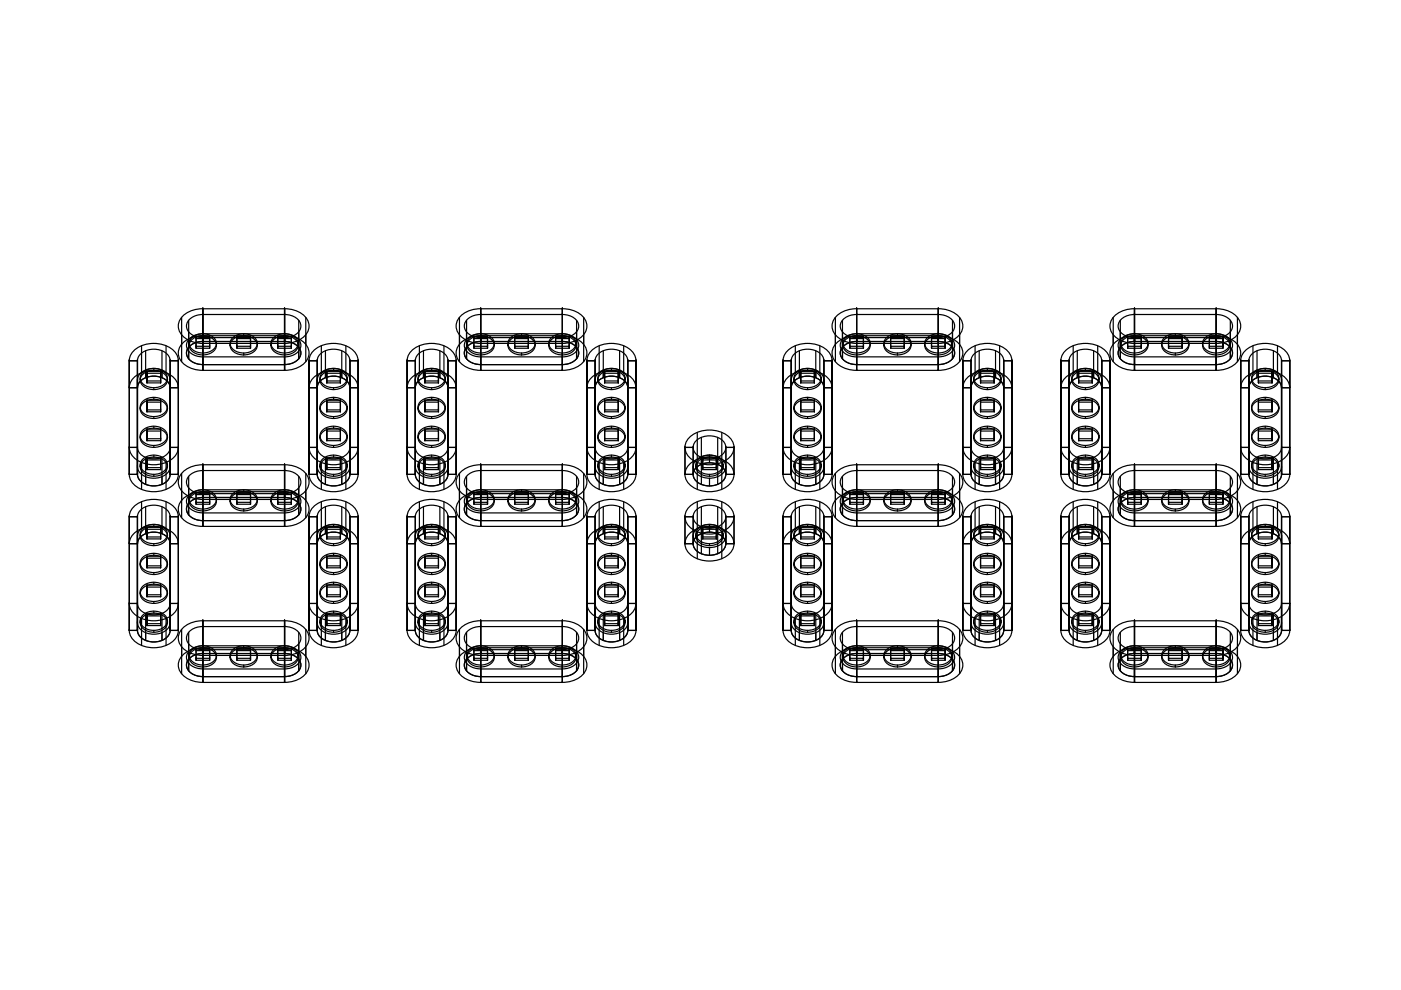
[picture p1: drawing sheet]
<svg xmlns="http://www.w3.org/2000/svg" width="297mm" height="210mm" viewBox="0 0 297 210" stroke-linecap="round" stroke-linejoin="round" font-family="sans-serif">
<!-- layer: led -->
<g fill="none" stroke="#000" stroke-width=".25">
<path d="M30.4 78.9a3.4 3.4 0 0 1 5 .8 2.08 2.08 0 0 1-2.1 2.4 2.79 2.79 0 0 1-3.6-1.9l.1-.5zM30.4 79.3a3.4 3.4 0 0 1 5 .8 2.08 2.08 0 0 1-2.1 2.4 2.79 2.79 0 0 1-3.6-1.9l.1-.5zM31.2 78.7v2.5v-2.1M31.2 79.1h.1M31.2 78.7h.1M32.6 78.1v.4M34.1 78.7h-2.9v.4h2.9M34.1 78.7v2.5zM34.1 79.1h.1M34.1 78.7h.1M40.1 72.8v.4M40.8 71.5a3.4 3.4 0 0 1 5 .8 2.08 2.08 0 0 1-2.1 2.5 2.79 2.79 0 0 1-3.6-2l.1-.5z"/>
<path d="M40.8 71.9a3.4 3.4 0 0 1 5 .9 2.08 2.08 0 0 1-2.1 2.4 2.79 2.79 0 0 1-3.6-2l.1-.4zM41.6 73.4h2.8v.4h-2.8zM41.6 73.8h.1M41.6 71.8h.1M41.6 73.4h.1M41.6 71.4h.1M41.6 71.4v2.4M43 75.3h.1M43 70.8v.4M43 74.9v.4M44.4 71.4h-2.8v.4h2.8M44.4 73.4v-2v2.4"/>
<path d="M44.4 71.8h.1M44.4 73.8h.1M44.4 73.4h.1M44.4 71.4h.1M45.9 72.8v.4M48.8 72.8v.4M49.4 71.5a3.4 3.4 0 0 1 5.1 .8 2.08 2.08 0 0 1-2.2 2.5 2.79 2.79 0 0 1-3.5-2l.1-.5zM49.4 71.9a3.4 3.4 0 0 1 5.1 .9 2.08 2.08 0 0 1-2.2 2.4 2.79 2.79 0 0 1-3.5-2l.1-.4zM50.2 73.4h2.9v.4h-2.9zM50.2 73.8h.1M50.2 71.8h.1M50.2 73.4h.1"/>
<path d="M50.2 71.4h.1M50.2 71.4v2.4M51.7 75.3h.1M51.7 70.8v.4M51.7 74.9v.4M53.1 71.4h-2.9v.4h2.9M53.1 73.4v-2v2.4M53.1 71.8h.1M53.1 73.8h.1M53.1 73.4h.1M53.1 71.4h.1M54.6 72.8v.4"/>
<path d="M57.4 72.8v.4M58.1 71.5a3.4 3.4 0 0 1 5 .8 2.08 2.08 0 0 1-2.1 2.5 2.79 2.79 0 0 1-3.6-2l.1-.5zM58.1 71.9a3.4 3.4 0 0 1 5 .9 2.08 2.08 0 0 1-2.1 2.4 2.79 2.79 0 0 1-3.6-2l.1-.4zM58.9 73.4h2.9v.4h-2.9zM58.9 73.8h.1M58.9 71.8h.1M58.9 73.4h.1M58.9 71.4h.1M58.9 71.4v2.4M60.3 75.3h.1M60.3 70.8v.4M60.3 74.9v.4"/>
<path d="M61.8 71.4h-2.9v.4h2.9M61.8 73.4v-2v2.4M61.8 71.8h.1M61.8 73.8h.1M61.8 73.4h.1M61.8 71.4h.1M63.2 72.8v.4M68.5 78.9a3.4 3.4 0 0 1 5 .8 2.08 2.08 0 0 1-2.1 2.4 2.79 2.79 0 0 1-3.6-1.9l.1-.5zM68.5 79.3a3.4 3.4 0 0 1 5 .8 2.08 2.08 0 0 1-2.1 2.4 2.79 2.79 0 0 1-3.6-1.9l.1-.5zM69.3 78.7v2.5v-2.1M69.3 79.1h.1M69.3 78.7h.1"/>
<path d="M70.7 78.1v.4M72.2 78.7h-2.9v.4h2.9M72.2 78.7v2.5zM72.2 79.1h.1M72.2 78.7h.1M89.3 78.9a3.4 3.4 0 0 1 5 .8 2.08 2.08 0 0 1-2.1 2.4 2.79 2.79 0 0 1-3.6-1.9l.1-.5zM89.3 79.3a3.4 3.4 0 0 1 5 .8 2.08 2.08 0 0 1-2.1 2.4 2.79 2.79 0 0 1-3.6-1.9l.1-.5zM90.1 78.7v2.5v-2.1M90.1 79.1h.1M90.1 78.7h.1M91.5 78.1v.4M93 78.7h-2.9v.4h2.9"/>
<path d="M93 78.7v2.5zM93 79.1h.1M93 78.7h.1M99 72.8v.4M99.7 71.5a3.4 3.4 0 0 1 5 .8 2.08 2.08 0 0 1-2.1 2.5 2.79 2.79 0 0 1-3.6-2l.1-.5zM99.7 71.9a3.4 3.4 0 0 1 5 .9 2.08 2.08 0 0 1-2.1 2.4 2.79 2.79 0 0 1-3.6-2l.1-.4zM100.5 73.4h2.9v.4h-2.9zM100.5 73.8h.1M100.5 71.8h.1M100.5 73.4h.1M100.5 71.4h.1M100.5 71.4v2.4"/>
<path d="M101.9 75.3h.1M101.9 70.8v.4M101.9 74.9v.4M103.4 71.4h-2.9v.4h2.9M103.4 73.4v-2v2.4M103.4 71.8h.1M103.4 73.8h.1M103.4 73.4h.1M103.4 71.4h.1M104.8 72.8v.4M107.7 72.8v.4M108.3 71.5a3.4 3.4 0 0 1 5.1 .8 2.08 2.08 0 0 1-2.2 2.5 2.79 2.79 0 0 1-3.5-2l.1-.5z"/>
<path d="M108.3 71.9a3.4 3.4 0 0 1 5.1 .9 2.08 2.08 0 0 1-2.2 2.4 2.79 2.79 0 0 1-3.5-2l.1-.4zM109.1 73.4h2.9v.4h-2.9zM109.1 73.8h.1M109.1 71.8h.1M109.1 73.4h.1M109.1 71.4h.1M109.1 71.4v2.4M110.6 75.3h.1M110.6 70.8v.4M110.6 74.9v.4M112 71.4h-2.9v.4h2.9M112 73.4v-2v2.4"/>
<path d="M112 71.8h.1M112 73.8h.1M112 73.4h.1M112 71.4h.1M113.5 72.8v.4M116.4 72.8v.4M117 71.5a3.4 3.4 0 0 1 5 .8 2.08 2.08 0 0 1-2.1 2.5 2.79 2.79 0 0 1-3.6-2l.1-.5zM117 71.9a3.4 3.4 0 0 1 5 .9 2.08 2.08 0 0 1-2.1 2.4 2.79 2.79 0 0 1-3.6-2l.1-.4zM117.8 73.4h2.9v.4h-2.9zM117.8 73.8h.1M117.8 71.8h.1M117.8 73.4h.1"/>
<path d="M117.8 71.4h.1M117.8 71.4v2.4M119.2 75.3h.1M119.2 70.8v.4M119.2 74.9v.4M120.7 71.4h-2.9v.4h2.9M120.7 73.4v-2v2.4M120.7 71.8h.1M120.7 73.8h.1M120.7 73.4h.1M120.7 71.4h.1M122.1 72.8v.4"/>
<path d="M127.4 78.9a3.4 3.4 0 0 1 5 .8 2.08 2.08 0 0 1-2.1 2.4 2.79 2.79 0 0 1-3.5-1.9v-.5zM127.4 79.3a3.4 3.4 0 0 1 5 .8 2.08 2.08 0 0 1-2.1 2.4 2.79 2.79 0 0 1-3.5-1.9v-.5zM128.2 78.7v2.5v-2.1M128.2 79.1h.1M128.2 78.7h.1M129.6 78.1v.4M131.1 78.7h-2.9v.4h2.9M131.1 78.7v2.5zM131.1 79.1h.1M131.1 78.7h.1M169 78.9a3.4 3.4 0 0 1 5 .8 2.08 2.08 0 0 1-2.1 2.4 2.79 2.79 0 0 1-3.6-1.9l.1-.5zM169 79.3a3.4 3.4 0 0 1 5 .8 2.08 2.08 0 0 1-2.1 2.4 2.79 2.79 0 0 1-3.6-1.9l.1-.5z"/>
<path d="M169.8 78.7v2.5v-2.1M169.8 79.1h.1M169.8 78.7h.1M171.2 78.1v.4M172.7 78.7h-2.9v.4h2.9M172.7 78.7v2.5zM172.7 79.1h.1M172.7 78.7h.1M178.7 72.8v.4M179.4 71.5a3.4 3.4 0 0 1 5 .8 2.08 2.08 0 0 1-2.1 2.5 2.79 2.79 0 0 1-3.6-2l.1-.5zM179.4 71.9a3.4 3.4 0 0 1 5 .9 2.08 2.08 0 0 1-2.1 2.4 2.79 2.79 0 0 1-3.6-2l.1-.4zM180.2 73.4h2.9v.4h-2.9z"/>
<path d="M180.2 73.8h.1M180.2 71.8h.1M180.2 73.4h.1M180.2 71.4h.1M180.2 71.4v2.4M181.6 75.3h.1M181.6 70.8v.4M181.6 74.9v.4M183.1 71.4h-2.9v.4h2.9M183.1 73.4v-2v2.4M183.1 71.8h.1M183.1 73.8h.1"/>
<path d="M183.1 73.4h.1M183.1 71.4h.1M184.5 72.8v.4M187.4 72.8v.4M188 71.5a3.4 3.4 0 0 1 5.1 .8 2.08 2.08 0 0 1-2.2 2.5 2.79 2.79 0 0 1-3.5-2l.1-.5zM188 71.9a3.4 3.4 0 0 1 5.1 .9 2.08 2.08 0 0 1-2.2 2.4 2.79 2.79 0 0 1-3.5-2l.1-.4zM188.8 73.4h2.9v.4h-2.9zM188.8 73.8h.1M188.8 71.8h.1M188.8 73.4h.1M188.8 71.4h.1M188.8 71.4v2.4"/>
<path d="M190.3 75.3h.1M190.3 70.8v.4M190.3 74.9v.4M191.7 71.4h-2.9v.4h2.9M191.7 73.4v-2v2.4M191.7 71.8h.1M191.7 73.8h.1M191.7 73.4h.1M191.7 71.4h.1M193.2 72.8v.4M196.1 72.8v.4M196.7 71.5a3.4 3.4 0 0 1 5 .8 2.08 2.08 0 0 1-2.1 2.5 2.79 2.79 0 0 1-3.5-2v-.5z"/>
<path d="M196.7 71.9a3.4 3.4 0 0 1 5 .9 2.08 2.08 0 0 1-2.1 2.4 2.79 2.79 0 0 1-3.5-2v-.4zM197.5 73.4h2.9v.4h-2.9zM197.5 73.8h.1M197.5 71.8h.1M197.5 73.4h.1M197.5 71.4h.1M197.5 71.4v2.4M198.9 75.3h.1M198.9 70.8v.4M198.9 74.9v.4M200.4 71.4h-2.9v.4h2.9M200.4 73.4v-2v2.4"/>
<path d="M200.4 71.8h.1M200.4 73.8h.1M200.4 73.4h.1M200.4 71.4h.1M201.8 72.8v.4M207.1 78.9a3.4 3.4 0 0 1 5 .8 2.08 2.08 0 0 1-2.1 2.4 2.79 2.79 0 0 1-3.5-1.9v-.5zM207.1 79.3a3.4 3.4 0 0 1 5 .8 2.08 2.08 0 0 1-2.1 2.4 2.79 2.79 0 0 1-3.5-1.9v-.5zM207.9 78.7v2.5v-2.1M207.9 79.1h.1M207.9 78.7h.1M209.3 78.1v.4M210.8 78.7h-2.9v.4h2.9"/>
<path d="M210.8 78.7v2.5zM210.8 79.1h.1M210.8 78.7h.1M227.9 78.9a3.4 3.4 0 0 1 5 .8 2.08 2.08 0 0 1-2.1 2.4 2.79 2.79 0 0 1-3.6-1.9l.1-.5zM227.9 79.3a3.4 3.4 0 0 1 5 .8 2.08 2.08 0 0 1-2.1 2.4 2.79 2.79 0 0 1-3.6-1.9l.1-.5zM228.7 78.7v2.5v-2.1M228.7 79.1h.1M228.7 78.7h.1M230.1 78.1v.4M231.6 78.7h-2.9v.4h2.9M231.6 78.7v2.5zM231.6 79.1h.1"/>
<path d="M231.6 78.7h.1M237.6 72.8v.4M238.3 71.5a3.4 3.4 0 0 1 5 .8 2.08 2.08 0 0 1-2.1 2.5 2.79 2.79 0 0 1-3.6-2l.1-.5zM238.3 71.9a3.4 3.4 0 0 1 5 .9 2.08 2.08 0 0 1-2.1 2.4 2.79 2.79 0 0 1-3.6-2l.1-.4zM239.1 73.4h2.9v.4h-2.9zM239.1 73.8h.1M239.1 71.8h.1M239.1 73.4h.1M239.1 71.4h.1M239.1 71.4v2.4M240.5 75.3h.1M240.5 70.8v.4"/>
<path d="M240.5 74.9v.4M242 71.4h-2.9v.4h2.9M242 73.4v-2v2.4M242 71.8h.1M242 73.8h.1M242 73.4h.1M242 71.4h.1M243.4 72.8v.4M246.3 72.8v.4M246.9 71.5a3.4 3.4 0 0 1 5.1 .8 2.08 2.08 0 0 1-2.2 2.5 2.79 2.79 0 0 1-3.5-2l.1-.5zM246.9 71.9a3.4 3.4 0 0 1 5.1 .9 2.08 2.08 0 0 1-2.2 2.4 2.79 2.79 0 0 1-3.5-2l.1-.4zM247.8 73.4h2.8v.4h-2.8z"/>
<path d="M247.8 73.8h.1M247.8 71.8h.1M247.8 73.4h.1M247.8 71.4h.1M247.8 71.4v2.4M249.2 75.3h.1M249.2 70.8v.4M249.2 74.9v.4M250.6 71.4h-2.8v.4h2.8M250.6 73.4v-2v2.4M250.6 71.8h.1M250.6 73.8h.1"/>
<path d="M250.6 73.4h.1M250.6 71.4h.1M252.1 72.8v.4M255 72.8v.4M255.6 71.5a3.4 3.4 0 0 1 5.1 .8 2.08 2.08 0 0 1-2.2 2.5 2.79 2.79 0 0 1-3.5-2v-.5zM255.6 71.9a3.4 3.4 0 0 1 5.1 .9 2.08 2.08 0 0 1-2.2 2.4 2.79 2.79 0 0 1-3.5-2v-.4zM256.4 73.4h2.9v.4h-2.9zM256.4 73.8h.1M256.4 71.8h.1M256.4 73.4h.1M256.4 71.4h.1M256.4 71.4v2.4"/>
<path d="M257.9 75.3h.1M257.9 70.8v.4M257.9 74.9v.4M259.3 71.4h-2.9v.4h2.9M259.3 73.4v-2v2.4M259.3 71.8h.1M259.3 73.8h.1M259.3 73.4h.1M259.3 71.4h.1M260.7 72.8v.4M266 78.9a3.4 3.4 0 0 1 5.1 .8 2.08 2.08 0 0 1-2.2 2.4 2.79 2.79 0 0 1-3.5-1.9v-.5zM266 79.3a3.4 3.4 0 0 1 5.1 .8 2.08 2.08 0 0 1-2.2 2.4 2.79 2.79 0 0 1-3.5-1.9v-.5z"/>
<path d="M266.8 78.7v2.5v-2.1M266.8 79.1h.1M266.8 78.7h.1M268.3 78.1v.4M269.7 78.7h-2.9v.4h2.9M269.7 78.7v2.5zM269.7 79.1h.1M269.7 78.7h.1M29.7 80.2v.4M29.7 86.3v.4M29.7 92.4v.4M29.7 98.5v.5"/>
<path d="M30.4 97.3a3.4 3.4 0 0 1 5 .8 2.08 2.08 0 0 1-2.1 2.4 2.79 2.79 0 0 1-3.6-2l.1-.4zM30.4 97.7a3.4 3.4 0 0 1 5 .8 2.08 2.08 0 0 1-2.1 2.4 2.79 2.79 0 0 1-3.6-2l.1-.4zM30.4 91.1a3.4 3.4 0 0 1 5 .8 2.08 2.08 0 0 1-2.1 2.5 2.79 2.79 0 0 1-3.6-2l.1-.5zM30.4 91.5a3.4 3.4 0 0 1 5 .9 2.08 2.08 0 0 1-2.1 2.4 2.79 2.79 0 0 1-3.6-2l.1-.4zM30.4 85a3.4 3.4 0 0 1 5 .8 2.08 2.08 0 0 1-2.1 2.5 2.79 2.79 0 0 1-3.6-2l.1-.5zM30.4 85.4a3.4 3.4 0 0 1 5 .8 2.08 2.08 0 0 1-2.1 2.5 2.79 2.79 0 0 1-3.6-2l.1-.5zM31.2 97.1v2.5v-2.1M31.2 99.6h.1M31.2 97.5h.1M31.2 97.1h.1M31.2 99.2h.1M31.2 91v2.4v-2"/>
<path d="M31.2 93.4h.1M31.2 91.4h.1M31.2 91h.1M31.2 93h.1M31.2 84.9v2.4v-2M31.2 87.3h.1M31.2 85.3h.1M31.2 84.9h.1M31.2 86.9h.1M31.2 81.2h.1M31.2 80.8h.1M31.2 99.6h2.9"/>
<path d="M31.2 99.2h2.9M31.2 93.4h2.9M31.2 93h2.9M31.2 87.3h2.9M31.2 86.9h2.9M31.2 81.2h2.9M31.2 80.8h2.9M32.6 82.2v.4M32.6 84.3v.4M32.6 88.3v.4M32.6 90.4v.4M32.6 94.5v.4"/>
<path d="M32.6 96.5v.4M34.1 97.1h-2.9v.4h2.9M34.1 97.1v2.5zM34.1 99.6h.1M34.1 97.5h.1M34.1 99.2h.1M34.1 97.1h.1M34.1 91h-2.9v.4h2.9M34.1 91v2.4zM34.1 93.4h.1M34.1 91.4h.1M34.1 93h.1"/>
<path d="M34.1 91h.1M34.1 84.9h-2.9v.4h2.9M34.1 84.9v2.4zM34.1 87.3h.1M34.1 85.3h.1M34.1 86.9h.1M34.1 84.9h.1M34.1 81.2h.1M34.1 80.8h.1M35.5 99h.1M35.5 92.8h.1M35.5 86.7h.1"/>
<path d="M35.5 80.6h.1M35.5 80.2v.4M35.5 86.3v.4M35.5 92.4v.4M35.5 98.5v.5M67.8 80.2v.4M67.8 86.3v.4M67.8 92.4v.4M67.8 98.5v.5M68.5 97.3a3.4 3.4 0 0 1 5 .8 2.08 2.08 0 0 1-2.1 2.4 2.79 2.79 0 0 1-3.6-2l.1-.4zM68.5 97.7a3.4 3.4 0 0 1 5 .8 2.08 2.08 0 0 1-2.1 2.4 2.79 2.79 0 0 1-3.6-2l.1-.4zM68.5 91.1a3.4 3.4 0 0 1 5 .8 2.08 2.08 0 0 1-2.1 2.5 2.79 2.79 0 0 1-3.6-2l.1-.5z"/>
<path d="M68.5 91.5a3.4 3.4 0 0 1 5 .9 2.08 2.08 0 0 1-2.1 2.4 2.79 2.79 0 0 1-3.6-2l.1-.4zM68.5 85a3.4 3.4 0 0 1 5 .8 2.08 2.08 0 0 1-2.1 2.5 2.79 2.79 0 0 1-3.6-2l.1-.5zM68.5 85.4a3.4 3.4 0 0 1 5 .8 2.08 2.08 0 0 1-2.1 2.5 2.79 2.79 0 0 1-3.6-2l.1-.5zM69.3 97.1v2.5v-2.1M69.3 99.6h.1M69.3 97.5h.1M69.3 97.1h.1M69.3 99.2h.1M69.3 91v2.4v-2M69.3 93.4h.1M69.3 91.4h.1M69.3 91h.1"/>
<path d="M69.3 93h.1M69.3 84.9v2.4v-2M69.3 87.3h.1M69.3 85.3h.1M69.3 84.9h.1M69.3 86.9h.1M69.3 81.2h.1M69.3 80.8h.1M69.3 99.6h2.9M69.3 99.2h2.9M69.3 93.4h2.9M69.3 93h2.9"/>
<path d="M69.3 87.3h2.9M69.3 86.9h2.9M69.3 81.2h2.9M69.3 80.8h2.9M70.7 82.2v.4M70.7 84.3v.4M70.7 88.3v.4M70.7 90.4v.4M70.7 94.5v.4M70.7 96.5v.4M72.2 97.1h-2.9v.4h2.9M72.2 97.1v2.5z"/>
<path d="M72.2 99.6h.1M72.2 97.5h.1M72.2 99.2h.1M72.2 97.1h.1M72.2 91h-2.9v.4h2.9M72.2 91v2.4zM72.2 93.4h.1M72.2 91.4h.1M72.2 93h.1M72.2 91h.1M72.2 84.9h-2.9v.4h2.9M72.2 84.9v2.4z"/>
<path d="M72.2 87.3h.1M72.2 85.3h.1M72.2 86.9h.1M72.2 84.9h.1M72.2 81.2h.1M72.2 80.8h.1M73.6 99h.1M73.6 92.8h.1M73.6 86.7h.1M73.6 80.6h.1M73.6 80.2v.4M73.6 86.3v.4"/>
<path d="M73.6 92.4v.4M73.6 98.5v.5M88.6 80.2v.4M88.6 86.3v.4M88.6 92.4v.4M88.6 98.5v.5M89.3 97.3a3.4 3.4 0 0 1 5 .8 2.08 2.08 0 0 1-2.1 2.4 2.79 2.79 0 0 1-3.6-2l.1-.4zM89.3 97.7a3.4 3.4 0 0 1 5 .8 2.08 2.08 0 0 1-2.1 2.4 2.79 2.79 0 0 1-3.6-2l.1-.4zM89.3 91.1a3.4 3.4 0 0 1 5 .8 2.08 2.08 0 0 1-2.1 2.5 2.79 2.79 0 0 1-3.6-2l.1-.5zM89.3 91.5a3.4 3.4 0 0 1 5 .9 2.08 2.08 0 0 1-2.1 2.4 2.79 2.79 0 0 1-3.6-2l.1-.4zM89.3 85a3.4 3.4 0 0 1 5 .8 2.08 2.08 0 0 1-2.1 2.5 2.79 2.79 0 0 1-3.6-2l.1-.5zM89.3 85.4a3.4 3.4 0 0 1 5 .8 2.08 2.08 0 0 1-2.1 2.5 2.79 2.79 0 0 1-3.6-2l.1-.5z"/>
<path d="M90.1 97.1v2.5v-2.1M90.1 99.6h.1M90.1 97.5h.1M90.1 97.1h.1M90.1 99.2h.1M90.1 91v2.4v-2M90.1 93.4h.1M90.1 91.4h.1M90.1 91h.1M90.1 93h.1M90.1 84.9v2.4v-2M90.1 87.3h.1"/>
<path d="M90.1 85.3h.1M90.1 84.9h.1M90.1 86.9h.1M90.1 81.2h.1M90.1 80.8h.1M90.1 99.6h2.9M90.1 99.2h2.9M90.1 93.4h2.9M90.1 93h2.9M90.1 87.3h2.9M90.1 86.9h2.9M90.1 81.2h2.9"/>
<path d="M90.1 80.8h2.9M91.5 82.2v.4M91.5 84.3v.4M91.5 88.3v.4M91.5 90.4v.4M91.5 94.5v.4M91.5 96.5v.4M93 97.1h-2.9v.4h2.9M93 97.1v2.5zM93 99.6h.1M93 97.5h.1M93 99.2h.1"/>
<path d="M93 97.1h.1M93 91h-2.9v.4h2.9M93 91v2.4zM93 93.4h.1M93 91.4h.1M93 93h.1M93 91h.1M93 84.9h-2.9v.4h2.9M93 84.9v2.4zM93 87.3h.1M93 85.3h.1M93 86.9h.1"/>
<path d="M93 84.9h.1M93 81.2h.1M93 80.8h.1M94.4 99h.1M94.4 92.8h.1M94.4 86.7h.1M94.4 80.6h.1M94.4 80.2v.4M94.4 86.3v.4M94.4 92.4v.4M94.4 98.5v.5M126.8 80.2v.4"/>
<path d="M126.8 86.3v.4M126.8 92.4v.4M126.8 98.5v.5M127.4 97.3a3.4 3.4 0 0 1 5 .8 2.08 2.08 0 0 1-2.1 2.4 2.79 2.79 0 0 1-3.5-2v-.4zM127.4 97.7a3.4 3.4 0 0 1 5 .8 2.08 2.08 0 0 1-2.1 2.4 2.79 2.79 0 0 1-3.5-2v-.4zM127.4 91.1a3.4 3.4 0 0 1 5 .8 2.08 2.08 0 0 1-2.1 2.5 2.79 2.79 0 0 1-3.5-2v-.5zM127.4 91.5a3.4 3.4 0 0 1 5 .9 2.08 2.08 0 0 1-2.1 2.4 2.79 2.79 0 0 1-3.5-2v-.4zM127.4 85a3.4 3.4 0 0 1 5 .8 2.08 2.08 0 0 1-2.1 2.5 2.79 2.79 0 0 1-3.5-2v-.5zM127.4 85.4a3.4 3.4 0 0 1 5 .8 2.08 2.08 0 0 1-2.1 2.5 2.79 2.79 0 0 1-3.5-2v-.5zM128.2 97.1v2.5v-2.1M128.2 99.6h.1M128.2 97.5h.1"/>
<path d="M128.2 97.1h.1M128.2 99.2h.1M128.2 91v2.4v-2M128.2 93.4h.1M128.2 91.4h.1M128.2 91h.1M128.2 93h.1M128.2 84.9v2.4v-2M128.2 87.3h.1M128.2 85.3h.1M128.2 84.9h.1M128.2 86.9h.1"/>
<path d="M128.2 81.2h.1M128.2 80.8h.1M128.2 99.6h2.9M128.2 99.2h2.9M128.2 93.4h2.9M128.2 93h2.9M128.2 87.3h2.9M128.2 86.9h2.9M128.2 81.2h2.9M128.2 80.8h2.9M129.6 82.2v.4M129.6 84.3v.4"/>
<path d="M129.6 88.3v.4M129.6 90.4v.4M129.6 94.5v.4M129.6 96.5v.4M131.1 97.1h-2.9v.4h2.9M131.1 97.1v2.5zM131.1 99.6h.1M131.1 97.5h.1M131.1 99.2h.1M131.1 97.1h.1M131.1 91h-2.9v.4h2.9M131.1 91v2.4z"/>
<path d="M131.1 93.4h.1M131.1 91.4h.1M131.1 93h.1M131.1 91h.1M131.1 84.9h-2.9v.4h2.9M131.1 84.9v2.4zM131.1 87.3h.1M131.1 85.3h.1M131.1 86.9h.1M131.1 84.9h.1M131.1 81.2h.1M131.1 80.8h.1"/>
<path d="M132.5 99h.1M132.5 92.8h.1M132.5 86.7h.1M132.5 80.6h.1M132.5 80.2v.4M132.5 86.3v.4M132.5 92.4v.4M132.5 98.5v.5M147.5 98.5v.5M148.2 97.3a3.4 3.4 0 0 1 5 .8 2.08 2.08 0 0 1-2.1 2.4 2.79 2.79 0 0 1-3.6-2l.1-.4zM148.2 97.7a3.4 3.4 0 0 1 5 .8 2.08 2.08 0 0 1-2.1 2.4 2.79 2.79 0 0 1-3.6-2l.1-.4zM149 97.1v2.5v-2.1"/>
<path d="M149 99.6h.1M149 97.5h.1M149 97.1h.1M149 99.2h.1M149 99.6h2.9M149 99.2h2.9M150.4 96.5v.4M151.9 97.1h-2.9v.4h2.9M151.9 97.1v2.5zM151.9 99.6h.1M151.9 97.5h.1M151.9 99.2h.1"/>
<path d="M151.9 97.1h.1M153.3 99h.1M153.3 98.5v.5M168.3 80.2v.4M168.3 86.3v.4M168.3 92.4v.4M168.3 98.5v.5M169 97.3a3.4 3.4 0 0 1 5 .8 2.08 2.08 0 0 1-2.1 2.4 2.79 2.79 0 0 1-3.6-2l.1-.4zM169 97.7a3.4 3.4 0 0 1 5 .8 2.08 2.08 0 0 1-2.1 2.4 2.79 2.79 0 0 1-3.6-2l.1-.4zM169 91.1a3.4 3.4 0 0 1 5 .8 2.08 2.08 0 0 1-2.1 2.5 2.79 2.79 0 0 1-3.6-2l.1-.5zM169 91.5a3.4 3.4 0 0 1 5 .9 2.08 2.08 0 0 1-2.1 2.4 2.79 2.79 0 0 1-3.6-2l.1-.4zM169 85a3.4 3.4 0 0 1 5 .8 2.08 2.08 0 0 1-2.1 2.5 2.79 2.79 0 0 1-3.6-2l.1-.5z"/>
<path d="M169 85.4a3.4 3.4 0 0 1 5 .8 2.08 2.08 0 0 1-2.1 2.5 2.79 2.79 0 0 1-3.6-2l.1-.5zM169.8 97.1v2.5v-2.1M169.8 99.6h.1M169.8 97.5h.1M169.8 97.1h.1M169.8 99.2h.1M169.8 91v2.4v-2M169.8 93.4h.1M169.8 91.4h.1M169.8 91h.1M169.8 93h.1M169.8 84.9v2.4v-2"/>
<path d="M169.8 87.3h.1M169.8 85.3h.1M169.8 84.9h.1M169.8 86.9h.1M169.8 81.2h.1M169.8 80.8h.1M169.8 99.6h2.9M169.8 99.2h2.9M169.8 93.4h2.9M169.8 93h2.9M169.8 87.3h2.9M169.8 86.9h2.9"/>
<path d="M169.8 81.2h2.9M169.8 80.8h2.9M171.2 82.2v.4M171.2 84.3v.4M171.2 88.3v.4M171.2 90.4v.4M171.2 94.5v.4M171.2 96.5v.4M172.7 97.1h-2.9v.4h2.9M172.7 97.1v2.5zM172.7 99.6h.1M172.7 97.5h.1"/>
<path d="M172.7 99.2h.1M172.7 97.1h.1M172.7 91h-2.9v.4h2.9M172.7 91v2.4zM172.7 93.4h.1M172.7 91.4h.1M172.7 93h.1M172.7 91h.1M172.7 84.9h-2.9v.4h2.9M172.7 84.9v2.4zM172.7 87.3h.1M172.7 85.3h.1"/>
<path d="M172.7 86.9h.1M172.7 84.9h.1M172.7 81.2h.1M172.7 80.8h.1M174.1 99h.1M174.1 92.8h.1M174.1 86.7h.1M174.1 80.6h.1M174.1 80.2v.4M174.1 86.3v.4M174.1 92.4v.4M174.1 98.5v.5"/>
<path d="M206.5 80.2v.4M206.5 86.3v.4M206.5 92.4v.4M206.5 98.5v.5M207.1 97.3a3.4 3.4 0 0 1 5 .8 2.08 2.08 0 0 1-2.1 2.4 2.79 2.79 0 0 1-3.5-2v-.4zM207.1 97.7a3.4 3.4 0 0 1 5 .8 2.08 2.08 0 0 1-2.1 2.4 2.79 2.79 0 0 1-3.5-2v-.4zM207.1 91.1a3.4 3.4 0 0 1 5 .8 2.08 2.08 0 0 1-2.1 2.5 2.79 2.79 0 0 1-3.5-2v-.5zM207.1 91.5a3.4 3.4 0 0 1 5 .9 2.08 2.08 0 0 1-2.1 2.4 2.79 2.79 0 0 1-3.5-2v-.4zM207.1 85a3.4 3.4 0 0 1 5 .8 2.08 2.08 0 0 1-2.1 2.5 2.79 2.79 0 0 1-3.5-2v-.5zM207.1 85.4a3.4 3.4 0 0 1 5 .8 2.08 2.08 0 0 1-2.1 2.5 2.79 2.79 0 0 1-3.5-2v-.5zM207.9 97.1v2.5v-2.1M207.9 99.6h.1"/>
<path d="M207.9 97.5h.1M207.9 97.1h.1M207.9 99.2h.1M207.9 91v2.4v-2M207.9 93.4h.1M207.9 91.4h.1M207.9 91h.1M207.9 93h.1M207.9 84.9v2.4v-2M207.9 87.3h.1M207.9 85.3h.1M207.9 84.9h.1"/>
<path d="M207.9 86.9h.1M207.9 81.2h.1M207.9 80.8h.1M207.9 99.6h2.9M207.9 99.2h2.9M207.9 93.4h2.9M207.9 93h2.9M207.9 87.3h2.9M207.9 86.9h2.9M207.9 81.2h2.9M207.9 80.8h2.9M209.3 82.2v.4"/>
<path d="M209.3 84.3v.4M209.3 88.3v.4M209.3 90.4v.4M209.3 94.5v.4M209.3 96.5v.4M210.8 97.1h-2.9v.4h2.9M210.8 97.1v2.5zM210.8 99.6h.1M210.8 97.5h.1M210.8 99.2h.1M210.8 97.1h.1M210.8 91h-2.9v.4h2.9"/>
<path d="M210.8 91v2.4zM210.8 93.4h.1M210.8 91.4h.1M210.8 93h.1M210.8 91h.1M210.8 84.9h-2.9v.4h2.9M210.8 84.9v2.4zM210.8 87.3h.1M210.8 85.3h.1M210.8 86.9h.1M210.8 84.9h.1M210.8 81.2h.1"/>
<path d="M210.8 80.8h.1M212.2 99h.1M212.2 92.8h.1M212.2 86.7h.1M212.2 80.6h.1M212.2 80.2v.4M212.2 86.3v.4M212.2 92.4v.4M212.2 98.5v.5M227.2 80.2v.4M227.2 86.3v.4M227.2 92.4v.4"/>
<path d="M227.2 98.5v.5M227.9 97.3a3.4 3.4 0 0 1 5 .8 2.08 2.08 0 0 1-2.1 2.4 2.79 2.79 0 0 1-3.6-2l.1-.4zM227.9 97.7a3.4 3.4 0 0 1 5 .8 2.08 2.08 0 0 1-2.1 2.4 2.79 2.79 0 0 1-3.6-2l.1-.4zM227.9 91.1a3.4 3.4 0 0 1 5 .8 2.08 2.08 0 0 1-2.1 2.5 2.79 2.79 0 0 1-3.6-2l.1-.5zM227.9 91.5a3.4 3.4 0 0 1 5 .9 2.08 2.08 0 0 1-2.1 2.4 2.79 2.79 0 0 1-3.6-2l.1-.4zM227.9 85a3.4 3.4 0 0 1 5 .8 2.08 2.08 0 0 1-2.1 2.5 2.79 2.79 0 0 1-3.6-2l.1-.5zM227.9 85.4a3.4 3.4 0 0 1 5 .8 2.08 2.08 0 0 1-2.1 2.5 2.79 2.79 0 0 1-3.6-2l.1-.5zM228.7 97.1v2.5v-2.1M228.7 99.6h.1M228.7 97.5h.1M228.7 97.1h.1M228.7 99.2h.1"/>
<path d="M228.7 91v2.4v-2M228.7 93.4h.1M228.7 91.4h.1M228.7 91h.1M228.7 93h.1M228.7 84.9v2.4v-2M228.7 87.3h.1M228.7 85.3h.1M228.7 84.9h.1M228.7 86.9h.1M228.7 81.2h.1M228.7 80.8h.1"/>
<path d="M228.7 99.6h2.9M228.7 99.2h2.9M228.7 93.4h2.9M228.7 93h2.9M228.7 87.3h2.9M228.7 86.9h2.9M228.7 81.2h2.9M228.7 80.8h2.9M230.1 82.2v.4M230.1 84.3v.4M230.1 88.3v.4M230.1 90.4v.4"/>
<path d="M230.1 94.5v.4M230.1 96.5v.4M231.6 97.1h-2.9v.4h2.9M231.6 97.1v2.5zM231.6 99.6h.1M231.6 97.5h.1M231.6 99.2h.1M231.6 97.1h.1M231.6 91h-2.9v.4h2.9M231.6 91v2.4zM231.6 93.4h.1M231.6 91.4h.1"/>
<path d="M231.6 93h.1M231.6 91h.1M231.6 84.9h-2.9v.4h2.9M231.6 84.9v2.4zM231.6 87.3h.1M231.6 85.3h.1M231.6 86.9h.1M231.6 84.9h.1M231.6 81.2h.1M231.6 80.8h.1M233 99h.1M233 92.8h.1"/>
<path d="M233 86.7h.1M233 80.6h.1M233 80.2v.4M233 86.3v.4M233 92.4v.4M233 98.5v.5M265.4 80.2v.4M265.4 86.3v.4M265.4 92.4v.4M265.4 98.5v.5M266 97.3a3.4 3.4 0 0 1 5.1 .8 2.08 2.08 0 0 1-2.2 2.4 2.79 2.79 0 0 1-3.5-2v-.4zM266 97.7a3.4 3.4 0 0 1 5.1 .8 2.08 2.08 0 0 1-2.2 2.4 2.79 2.79 0 0 1-3.5-2v-.4z"/>
<path d="M266 91.1a3.4 3.4 0 0 1 5.1 .8 2.08 2.08 0 0 1-2.2 2.5 2.79 2.79 0 0 1-3.5-2v-.5zM266 91.5a3.4 3.4 0 0 1 5.1 .9 2.08 2.08 0 0 1-2.2 2.4 2.79 2.79 0 0 1-3.5-2v-.4zM266 85a3.4 3.4 0 0 1 5.1 .8 2.08 2.08 0 0 1-2.2 2.5 2.79 2.79 0 0 1-3.5-2v-.5zM266 85.4a3.4 3.4 0 0 1 5.1 .8 2.08 2.08 0 0 1-2.2 2.5 2.79 2.79 0 0 1-3.5-2v-.5zM266.8 97.1v2.5v-2.1M266.8 99.6h.1M266.8 97.5h.1M266.8 97.1h.1M266.8 99.2h.1M266.8 91v2.4v-2M266.8 93.4h.1M266.8 91.4h.1"/>
<path d="M266.8 91h.1M266.8 93h.1M266.8 84.9v2.4v-2M266.8 87.3h.1M266.8 85.3h.1M266.8 84.9h.1M266.8 86.9h.1M266.8 81.2h.1M266.8 80.8h.1M266.8 99.6h2.9M266.8 99.2h2.9M266.8 93.4h2.9"/>
<path d="M266.8 93h2.9M266.8 87.3h2.9M266.8 86.9h2.9M266.8 81.2h2.9M266.8 80.8h2.9M268.3 82.2v.4M268.3 84.3v.4M268.3 88.3v.4M268.3 90.4v.4M268.3 94.5v.4M268.3 96.5v.4M269.7 97.1h-2.9v.4h2.9"/>
<path d="M269.7 97.1v2.5zM269.7 99.6h.1M269.7 97.5h.1M269.7 99.2h.1M269.7 97.1h.1M269.7 91h-2.9v.4h2.9M269.7 91v2.4zM269.7 93.4h.1M269.7 91.4h.1M269.7 93h.1M269.7 91h.1M269.7 84.9h-2.9v.4h2.9"/>
<path d="M269.7 84.9v2.4zM269.7 87.3h.1M269.7 85.3h.1M269.7 86.9h.1M269.7 84.9h.1M269.7 81.2h.1M269.7 80.8h.1M271.1 99h.1M271.1 92.8h.1M271.1 86.7h.1M271.1 80.6h.1M271.1 80.2v.4"/>
<path d="M271.1 86.3v.4M271.1 92.4v.4M271.1 98.5v.5M29.7 113.2v.5M29.7 119.4v.4M30.4 118.1a3.4 3.4 0 0 1 5 .8 2.08 2.08 0 0 1-2.1 2.4 2.79 2.79 0 0 1-3.6-1.9l.1-.5zM30.4 118.5a3.4 3.4 0 0 1 5 .8 2.08 2.08 0 0 1-2.1 2.5 2.79 2.79 0 0 1-3.6-2l.1-.5zM30.4 112a3.4 3.4 0 0 1 5 .8 2.08 2.08 0 0 1-2.1 2.4 2.79 2.79 0 0 1-3.6-2l.1-.4zM30.4 112.4a3.4 3.4 0 0 1 5 .8 2.08 2.08 0 0 1-2.1 2.4 2.79 2.79 0 0 1-3.6-2l.1-.4zM31.2 117.9v2.5v-2.1M31.2 118.3h.1M31.2 117.9h.1"/>
<path d="M31.2 120h.1M31.2 111.8v2.5v-2.1M31.2 114.3h.1M31.2 112.2h.1M31.2 111.8h.1M31.2 113.9h.1M31.2 120h2.9M31.2 114.3h2.9M31.2 113.9h2.9M32.6 100.6v.4M32.6 111.2v.4M32.6 115.3v.4"/>
<path d="M32.6 117.3v.4M34.1 117.9h-2.9v.4h2.9M34.1 117.9v2.5zM34.1 118.3h.1M34.1 120h.1M34.1 117.9h.1M34.1 111.8h-2.9v.4h2.9M34.1 111.8v2.5zM34.1 114.3h.1M34.1 112.2h.1M34.1 113.9h.1M34.1 111.8h.1"/>
<path d="M35.5 119.8h.1M35.5 113.7h.1M35.5 113.2v.5M35.5 119.4v.4M40.1 105.9v.4M40.8 104.6a3.4 3.4 0 0 1 5 .8 2.08 2.08 0 0 1-2.1 2.5 2.79 2.79 0 0 1-3.6-2l.1-.5zM40.8 105a3.4 3.4 0 0 1 5 .8 2.08 2.08 0 0 1-2.1 2.5 2.79 2.79 0 0 1-3.6-2l.1-.5zM41.6 106.5h2.8v.4h-2.8zM41.6 106.9h.1M41.6 104.9h.1M41.6 106.5h.1M41.6 104.5h.1"/>
<path d="M41.6 104.5v2.4M43 108.3h.1M43 103.9v.4M43 107.9v.4M44.4 104.5h-2.8v.4h2.8M44.4 106.5v-2v2.4M44.4 104.9h.1M44.4 106.9h.1M44.4 106.5h.1M44.4 104.5h.1M45.9 105.9v.4M48.8 105.9v.4"/>
<path d="M49.4 104.6a3.4 3.4 0 0 1 5.1 .8 2.08 2.08 0 0 1-2.2 2.5 2.79 2.79 0 0 1-3.5-2l.1-.5zM49.4 105a3.4 3.4 0 0 1 5.1 .8 2.08 2.08 0 0 1-2.2 2.5 2.79 2.79 0 0 1-3.5-2l.1-.5zM50.2 106.5h2.9v.4h-2.9zM50.2 106.9h.1M50.2 104.9h.1M50.2 106.5h.1M50.2 104.5h.1M50.2 104.5v2.4M51.7 108.3h.1M51.7 103.9v.4M51.7 107.9v.4M53.1 104.5h-2.9v.4h2.9"/>
<path d="M53.1 106.5v-2v2.4M53.1 104.9h.1M53.1 106.9h.1M53.1 106.5h.1M53.1 104.5h.1M54.6 105.9v.4M57.4 105.9v.4M58.1 104.6a3.4 3.4 0 0 1 5 .8 2.08 2.08 0 0 1-2.1 2.5 2.79 2.79 0 0 1-3.6-2l.1-.5zM58.1 105a3.4 3.4 0 0 1 5 .8 2.08 2.08 0 0 1-2.1 2.5 2.79 2.79 0 0 1-3.6-2l.1-.5zM58.9 106.5h2.9v.4h-2.9zM58.9 106.9h.1M58.9 104.9h.1"/>
<path d="M58.9 106.5h.1M58.9 104.5h.1M58.9 104.5v2.4M60.3 108.3h.1M60.3 103.9v.4M60.3 107.9v.4M61.8 104.5h-2.9v.4h2.9M61.8 106.5v-2v2.4M61.8 104.9h.1M61.8 106.9h.1M61.8 106.5h.1M61.8 104.5h.1"/>
<path d="M63.2 105.9v.4M67.8 113.2v.5M67.8 119.4v.4M68.5 118.1a3.4 3.4 0 0 1 5 .8 2.08 2.08 0 0 1-2.1 2.4 2.79 2.79 0 0 1-3.6-1.9l.1-.5zM68.5 118.5a3.4 3.4 0 0 1 5 .8 2.08 2.08 0 0 1-2.1 2.5 2.79 2.79 0 0 1-3.6-2l.1-.5zM68.5 112a3.4 3.4 0 0 1 5 .8 2.08 2.08 0 0 1-2.1 2.4 2.79 2.79 0 0 1-3.6-2l.1-.4zM68.5 112.4a3.4 3.4 0 0 1 5 .8 2.08 2.08 0 0 1-2.1 2.4 2.79 2.79 0 0 1-3.6-2l.1-.4zM69.3 117.9v2.5v-2.1M69.3 118.3h.1M69.3 117.9h.1M69.3 120h.1M69.3 111.8v2.5v-2.1"/>
<path d="M69.3 114.3h.1M69.3 112.2h.1M69.3 111.8h.1M69.3 113.9h.1M69.3 120h2.9M69.3 114.3h2.9M69.3 113.9h2.9M70.7 100.6v.4M70.7 111.2v.4M70.7 115.3v.4M70.7 117.3v.4M72.2 117.9h-2.9v.4h2.9"/>
<path d="M72.2 117.9v2.5zM72.2 118.3h.1M72.2 120h.1M72.2 117.9h.1M72.2 111.8h-2.9v.4h2.9M72.2 111.8v2.5zM72.2 114.3h.1M72.2 112.2h.1M72.2 113.9h.1M72.2 111.8h.1M73.6 119.8h.1M73.6 113.7h.1"/>
<path d="M73.6 113.2v.5M73.6 119.4v.4M88.6 113.2v.5M88.6 119.4v.4M89.3 118.1a3.4 3.4 0 0 1 5 .8 2.08 2.08 0 0 1-2.1 2.4 2.79 2.79 0 0 1-3.6-1.9l.1-.5zM89.3 118.5a3.4 3.4 0 0 1 5 .8 2.08 2.08 0 0 1-2.1 2.5 2.79 2.79 0 0 1-3.6-2l.1-.5zM89.3 112a3.4 3.4 0 0 1 5 .8 2.08 2.08 0 0 1-2.1 2.4 2.79 2.79 0 0 1-3.6-2l.1-.4zM89.3 112.4a3.4 3.4 0 0 1 5 .8 2.08 2.08 0 0 1-2.1 2.4 2.79 2.79 0 0 1-3.6-2l.1-.4zM90.1 117.9v2.5v-2.1M90.1 118.3h.1M90.1 117.9h.1M90.1 120h.1"/>
<path d="M90.1 111.8v2.5v-2.1M90.1 114.3h.1M90.1 112.2h.1M90.1 111.8h.1M90.1 113.9h.1M90.1 120h2.9M90.1 114.3h2.9M90.1 113.9h2.9M91.5 100.6v.4M91.5 111.2v.4M91.5 115.3v.4M91.5 117.3v.4"/>
<path d="M93 117.9h-2.9v.4h2.9M93 117.9v2.5zM93 118.3h.1M93 120h.1M93 117.9h.1M93 111.8h-2.9v.4h2.9M93 111.8v2.5zM93 114.3h.1M93 112.2h.1M93 113.9h.1M93 111.8h.1M94.4 119.8h.1"/>
<path d="M94.4 113.7h.1M94.4 113.2v.5M94.4 119.4v.4M99 105.9v.4M99.7 104.6a3.4 3.4 0 0 1 5 .8 2.08 2.08 0 0 1-2.1 2.5 2.79 2.79 0 0 1-3.6-2l.1-.5zM99.7 105a3.4 3.4 0 0 1 5 .8 2.08 2.08 0 0 1-2.1 2.5 2.79 2.79 0 0 1-3.6-2l.1-.5zM100.5 106.5h2.9v.4h-2.9zM100.5 106.9h.1M100.5 104.9h.1M100.5 106.5h.1M100.5 104.5h.1M100.5 104.5v2.4"/>
<path d="M101.9 108.3h.1M101.9 103.9v.4M101.9 107.9v.4M103.4 104.5h-2.9v.4h2.9M103.4 106.5v-2v2.4M103.4 104.9h.1M103.4 106.9h.1M103.4 106.5h.1M103.4 104.5h.1M104.8 105.9v.4M107.7 105.9v.4M108.3 104.6a3.4 3.4 0 0 1 5.1 .8 2.08 2.08 0 0 1-2.2 2.5 2.79 2.79 0 0 1-3.5-2l.1-.5z"/>
<path d="M108.3 105a3.4 3.4 0 0 1 5.1 .8 2.08 2.08 0 0 1-2.2 2.5 2.79 2.79 0 0 1-3.5-2l.1-.5zM109.1 106.5h2.9v.4h-2.9zM109.1 106.9h.1M109.1 104.9h.1M109.1 106.5h.1M109.1 104.5h.1M109.1 104.5v2.4M110.6 108.3h.1M110.6 103.9v.4M110.6 107.9v.4M112 104.5h-2.9v.4h2.9M112 106.5v-2v2.4"/>
<path d="M112 104.9h.1M112 106.9h.1M112 106.5h.1M112 104.5h.1M113.5 105.9v.4M116.4 105.9v.4M117 104.6a3.4 3.4 0 0 1 5 .8 2.08 2.08 0 0 1-2.1 2.5 2.79 2.79 0 0 1-3.6-2l.1-.5zM117 105a3.4 3.4 0 0 1 5 .8 2.08 2.08 0 0 1-2.1 2.5 2.79 2.79 0 0 1-3.6-2l.1-.5zM117.8 106.5h2.9v.4h-2.9zM117.8 106.9h.1M117.8 104.9h.1M117.8 106.5h.1"/>
<path d="M117.8 104.5h.1M117.8 104.5v2.4M119.2 108.3h.1M119.2 103.9v.4M119.2 107.9v.4M120.7 104.5h-2.9v.4h2.9M120.7 106.5v-2v2.4M120.7 104.9h.1M120.7 106.9h.1M120.7 106.5h.1M120.7 104.5h.1M122.1 105.9v.4"/>
<path d="M126.8 113.2v.5M126.8 119.4v.4M127.4 118.1a3.4 3.4 0 0 1 5 .8 2.08 2.08 0 0 1-2.1 2.4 2.79 2.79 0 0 1-3.5-1.9v-.5zM127.4 118.5a3.4 3.4 0 0 1 5 .8 2.08 2.08 0 0 1-2.1 2.5 2.79 2.79 0 0 1-3.5-2v-.5zM127.4 112a3.4 3.4 0 0 1 5 .8 2.08 2.08 0 0 1-2.1 2.4 2.79 2.79 0 0 1-3.5-2v-.4zM127.4 112.4a3.4 3.4 0 0 1 5 .8 2.08 2.08 0 0 1-2.1 2.4 2.79 2.79 0 0 1-3.5-2v-.4zM128.2 117.9v2.5v-2.1M128.2 118.3h.1M128.2 117.9h.1M128.2 120h.1M128.2 111.8v2.5v-2.1M128.2 114.3h.1"/>
<path d="M128.2 112.2h.1M128.2 111.8h.1M128.2 113.9h.1M128.2 120h2.9M128.2 114.3h2.9M128.2 113.9h2.9M129.6 100.6v.4M129.6 111.2v.4M129.6 115.3v.4M129.6 117.3v.4M131.1 117.9h-2.9v.4h2.9M131.1 117.9v2.5z"/>
<path d="M131.1 118.3h.1M131.1 120h.1M131.1 117.9h.1M131.1 111.8h-2.9v.4h2.9M131.1 111.8v2.5zM131.1 114.3h.1M131.1 112.2h.1M131.1 113.9h.1M131.1 111.8h.1M132.5 119.8h.1M132.5 113.7h.1M132.5 113.2v.5"/>
<path d="M132.5 119.4v.4M147.5 113.2v.5M148.2 112a3.4 3.4 0 0 1 5 .8 2.08 2.08 0 0 1-2.1 2.4 2.79 2.79 0 0 1-3.6-2l.1-.4zM148.2 112.4a3.4 3.4 0 0 1 5 .8 2.08 2.08 0 0 1-2.1 2.4 2.79 2.79 0 0 1-3.6-2l.1-.4zM149 111.8v2.5v-2.1M149 114.3h.1M149 112.2h.1M149 111.8h.1M149 113.9h.1M149 114.3h2.9M149 113.9h2.9M150.4 100.6v.4"/>
<path d="M150.4 111.2v.4M150.4 115.3v.4M151.9 111.8h-2.9v.4h2.9M151.9 111.8v2.5zM151.9 114.3h.1M151.9 112.2h.1M151.9 113.9h.1M151.9 111.8h.1M153.3 113.7h.1M153.3 113.2v.5M168.3 113.2v.5M168.3 119.4v.4"/>
<path d="M169 118.1a3.4 3.4 0 0 1 5 .8 2.08 2.08 0 0 1-2.1 2.4 2.79 2.79 0 0 1-3.6-1.9l.1-.5zM169 118.5a3.4 3.4 0 0 1 5 .8 2.08 2.08 0 0 1-2.1 2.5 2.79 2.79 0 0 1-3.6-2l.1-.5zM169 112a3.4 3.4 0 0 1 5 .8 2.08 2.08 0 0 1-2.1 2.4 2.79 2.79 0 0 1-3.6-2l.1-.4zM169 112.4a3.4 3.4 0 0 1 5 .8 2.08 2.08 0 0 1-2.1 2.4 2.79 2.79 0 0 1-3.6-2l.1-.4zM169.8 117.9v2.5v-2.1M169.8 118.3h.1M169.8 117.9h.1M169.8 120h.1M169.8 111.8v2.5v-2.1M169.8 114.3h.1M169.8 112.2h.1M169.8 111.8h.1"/>
<path d="M169.8 113.9h.1M169.8 120h2.9M169.8 114.3h2.9M169.8 113.9h2.9M171.2 100.6v.4M171.2 111.2v.4M171.2 115.3v.4M171.2 117.3v.4M172.7 117.9h-2.9v.4h2.9M172.7 117.9v2.5zM172.7 118.3h.1M172.7 120h.1"/>
<path d="M172.7 117.9h.1M172.7 111.8h-2.9v.4h2.9M172.7 111.8v2.5zM172.7 114.3h.1M172.7 112.2h.1M172.7 113.9h.1M172.7 111.8h.1M174.1 119.8h.1M174.1 113.7h.1M174.1 113.2v.5M174.1 119.4v.4M178.7 105.9v.4"/>
<path d="M179.4 104.6a3.4 3.4 0 0 1 5 .8 2.08 2.08 0 0 1-2.1 2.5 2.79 2.79 0 0 1-3.6-2l.1-.5zM179.4 105a3.4 3.4 0 0 1 5 .8 2.08 2.08 0 0 1-2.1 2.5 2.79 2.79 0 0 1-3.6-2l.1-.5zM180.2 106.5h2.9v.4h-2.9zM180.2 106.9h.1M180.2 104.9h.1M180.2 106.5h.1M180.2 104.5h.1M180.2 104.5v2.4M181.6 108.3h.1M181.6 103.9v.4M181.6 107.9v.4M183.1 104.5h-2.9v.4h2.9"/>
<path d="M183.1 106.5v-2v2.4M183.1 104.9h.1M183.1 106.9h.1M183.1 106.5h.1M183.1 104.5h.1M184.5 105.9v.4M187.4 105.9v.4M188 104.6a3.4 3.4 0 0 1 5.1 .8 2.08 2.08 0 0 1-2.2 2.5 2.79 2.79 0 0 1-3.5-2l.1-.5zM188 105a3.4 3.4 0 0 1 5.1 .8 2.08 2.08 0 0 1-2.2 2.5 2.79 2.79 0 0 1-3.5-2l.1-.5zM188.8 106.5h2.9v.4h-2.9zM188.8 106.9h.1M188.8 104.9h.1"/>
<path d="M188.8 106.5h.1M188.8 104.5h.1M188.8 104.5v2.4M190.3 108.3h.1M190.3 103.9v.4M190.3 107.9v.4M191.7 104.5h-2.9v.4h2.9M191.7 106.5v-2v2.4M191.7 104.9h.1M191.7 106.9h.1M191.7 106.5h.1M191.7 104.5h.1"/>
<path d="M193.2 105.9v.4M196.1 105.9v.4M196.7 104.6a3.4 3.4 0 0 1 5 .8 2.08 2.08 0 0 1-2.1 2.5 2.79 2.79 0 0 1-3.5-2v-.5zM196.7 105a3.4 3.4 0 0 1 5 .8 2.08 2.08 0 0 1-2.1 2.5 2.79 2.79 0 0 1-3.5-2v-.5zM197.5 106.5h2.9v.4h-2.9zM197.5 106.9h.1M197.5 104.9h.1M197.5 106.5h.1M197.5 104.5h.1M197.5 104.5v2.4M198.9 108.3h.1M198.9 103.9v.4"/>
<path d="M198.9 107.9v.4M200.4 104.5h-2.9v.4h2.9M200.4 106.5v-2v2.4M200.4 104.9h.1M200.4 106.9h.1M200.4 106.5h.1M200.4 104.5h.1M201.8 105.9v.4M206.5 113.2v.5M206.5 119.4v.4M207.1 118.1a3.4 3.4 0 0 1 5 .8 2.08 2.08 0 0 1-2.1 2.4 2.79 2.79 0 0 1-3.5-1.9v-.5zM207.1 118.5a3.4 3.4 0 0 1 5 .8 2.08 2.08 0 0 1-2.1 2.5 2.79 2.79 0 0 1-3.5-2v-.5z"/>
<path d="M207.1 112a3.4 3.4 0 0 1 5 .8 2.08 2.08 0 0 1-2.1 2.4 2.79 2.79 0 0 1-3.5-2v-.4zM207.1 112.4a3.4 3.4 0 0 1 5 .8 2.08 2.08 0 0 1-2.1 2.4 2.79 2.79 0 0 1-3.5-2v-.4zM207.9 117.9v2.5v-2.1M207.9 118.3h.1M207.9 117.9h.1M207.9 120h.1M207.9 111.8v2.5v-2.1M207.9 114.3h.1M207.9 112.2h.1M207.9 111.8h.1M207.9 113.9h.1M207.9 120h2.9"/>
<path d="M207.9 114.3h2.9M207.9 113.9h2.9M209.3 100.6v.4M209.3 111.2v.4M209.3 115.3v.4M209.3 117.3v.4M210.8 117.9h-2.9v.4h2.9M210.8 117.9v2.5zM210.8 118.3h.1M210.8 120h.1M210.8 117.9h.1M210.8 111.8h-2.9v.4h2.9"/>
<path d="M210.8 111.8v2.5zM210.8 114.3h.1M210.8 112.2h.1M210.8 113.9h.1M210.8 111.8h.1M212.2 119.8h.1M212.2 113.7h.1M212.2 113.2v.5M212.2 119.4v.4M227.2 113.2v.5M227.2 119.4v.4M227.9 118.1a3.4 3.4 0 0 1 5 .8 2.08 2.08 0 0 1-2.1 2.4 2.79 2.79 0 0 1-3.6-1.9l.1-.5z"/>
<path d="M227.9 118.5a3.4 3.4 0 0 1 5 .8 2.08 2.08 0 0 1-2.1 2.5 2.79 2.79 0 0 1-3.6-2l.1-.5zM227.9 112a3.4 3.4 0 0 1 5 .8 2.08 2.08 0 0 1-2.1 2.4 2.79 2.79 0 0 1-3.6-2l.1-.4zM227.9 112.4a3.4 3.4 0 0 1 5 .8 2.08 2.08 0 0 1-2.1 2.4 2.79 2.79 0 0 1-3.6-2l.1-.4zM228.7 117.9v2.5v-2.1M228.7 118.3h.1M228.7 117.9h.1M228.7 120h.1M228.7 111.8v2.5v-2.1M228.7 114.3h.1M228.7 112.2h.1M228.7 111.8h.1M228.7 113.9h.1"/>
<path d="M228.7 120h2.9M228.7 114.3h2.9M228.7 113.9h2.9M230.1 100.6v.4M230.1 111.2v.4M230.1 115.3v.4M230.1 117.3v.4M231.6 117.9h-2.9v.4h2.9M231.6 117.9v2.5zM231.6 118.3h.1M231.6 120h.1M231.6 117.9h.1"/>
<path d="M231.6 111.8h-2.9v.4h2.9M231.6 111.8v2.5zM231.6 114.3h.1M231.6 112.2h.1M231.6 113.9h.1M231.6 111.8h.1M233 119.8h.1M233 113.7h.1M233 113.2v.5M233 119.4v.4M237.6 105.9v.4M238.3 104.6a3.4 3.4 0 0 1 5 .8 2.08 2.08 0 0 1-2.1 2.5 2.79 2.79 0 0 1-3.6-2l.1-.5z"/>
<path d="M238.3 105a3.4 3.4 0 0 1 5 .8 2.08 2.08 0 0 1-2.1 2.5 2.79 2.79 0 0 1-3.6-2l.1-.5zM239.1 106.5h2.9v.4h-2.9zM239.1 106.9h.1M239.1 104.9h.1M239.1 106.5h.1M239.1 104.5h.1M239.1 104.5v2.4M240.5 108.3h.1M240.5 103.9v.4M240.5 107.9v.4M242 104.5h-2.9v.4h2.9M242 106.5v-2v2.4"/>
<path d="M242 104.9h.1M242 106.9h.1M242 106.5h.1M242 104.5h.1M243.4 105.9v.4M246.3 105.9v.4M246.9 104.6a3.4 3.4 0 0 1 5.1 .8 2.08 2.08 0 0 1-2.2 2.5 2.79 2.79 0 0 1-3.5-2l.1-.5zM246.9 105a3.4 3.4 0 0 1 5.1 .8 2.08 2.08 0 0 1-2.2 2.5 2.79 2.79 0 0 1-3.5-2l.1-.5zM247.8 106.5h2.8v.4h-2.8zM247.8 106.9h.1M247.8 104.9h.1M247.8 106.5h.1"/>
<path d="M247.8 104.5h.1M247.8 104.5v2.4M249.2 108.3h.1M249.2 103.9v.4M249.2 107.9v.4M250.6 104.5h-2.8v.4h2.8M250.6 106.5v-2v2.4M250.6 104.9h.1M250.6 106.9h.1M250.6 106.5h.1M250.6 104.5h.1M252.1 105.9v.4"/>
<path d="M255 105.9v.4M255.6 104.6a3.4 3.4 0 0 1 5.1 .8 2.08 2.08 0 0 1-2.2 2.5 2.79 2.79 0 0 1-3.5-2v-.5zM255.6 105a3.4 3.4 0 0 1 5.1 .8 2.08 2.08 0 0 1-2.2 2.5 2.79 2.79 0 0 1-3.5-2v-.5zM256.4 106.5h2.9v.4h-2.9zM256.4 106.9h.1M256.4 104.9h.1M256.4 106.5h.1M256.4 104.5h.1M256.4 104.5v2.4M257.9 108.3h.1M257.9 103.9v.4M257.9 107.9v.4"/>
<path d="M259.3 104.5h-2.9v.4h2.9M259.3 106.5v-2v2.4M259.3 104.9h.1M259.3 106.9h.1M259.3 106.5h.1M259.3 104.5h.1M260.7 105.9v.4M265.4 113.2v.5M265.4 119.4v.4M266 118.1a3.4 3.4 0 0 1 5.1 .8 2.08 2.08 0 0 1-2.2 2.4 2.79 2.79 0 0 1-3.5-1.9v-.5zM266 118.5a3.4 3.4 0 0 1 5.1 .8 2.08 2.08 0 0 1-2.2 2.5 2.79 2.79 0 0 1-3.5-2v-.5zM266 112a3.4 3.4 0 0 1 5.1 .8 2.08 2.08 0 0 1-2.2 2.4 2.79 2.79 0 0 1-3.5-2v-.4z"/>
<path d="M266 112.4a3.4 3.4 0 0 1 5.1 .8 2.08 2.08 0 0 1-2.2 2.4 2.79 2.79 0 0 1-3.5-2v-.4zM266.8 117.9v2.5v-2.1M266.8 118.3h.1M266.8 117.9h.1M266.8 120h.1M266.8 111.8v2.5v-2.1M266.8 114.3h.1M266.8 112.2h.1M266.8 111.8h.1M266.8 113.9h.1M266.8 120h2.9M266.8 114.3h2.9"/>
<path d="M266.8 113.9h2.9M268.3 100.6v.4M268.3 111.2v.4M268.3 115.3v.4M268.3 117.3v.4M269.7 117.9h-2.9v.4h2.9M269.7 117.9v2.5zM269.7 118.3h.1M269.7 120h.1M269.7 117.9h.1M269.7 111.8h-2.9v.4h2.9M269.7 111.8v2.5z"/>
<path d="M269.7 114.3h.1M269.7 112.2h.1M269.7 113.9h.1M269.7 111.8h.1M271.1 119.8h.1M271.1 113.7h.1M271.1 113.2v.5M271.1 119.4v.4M29.7 125.5v.4M29.7 131.6v.4M30.4 130.3a3.4 3.4 0 0 1 5 .8 2.08 2.08 0 0 1-2.1 2.5 2.79 2.79 0 0 1-3.6-2l.1-.5zM30.4 130.7a3.4 3.4 0 0 1 5 .9 2.08 2.08 0 0 1-2.1 2.4 2.79 2.79 0 0 1-3.6-2l.1-.4z"/>
<path d="M30.4 124.2a3.4 3.4 0 0 1 5 .8 2.08 2.08 0 0 1-2.1 2.5 2.79 2.79 0 0 1-3.6-2l.1-.5zM30.4 124.6a3.4 3.4 0 0 1 5 .8 2.08 2.08 0 0 1-2.1 2.5 2.79 2.79 0 0 1-3.6-2l.1-.5zM31.2 130.2v2.4v-2M31.2 132.6h.1M31.2 130.6h.1M31.2 130.2h.1M31.2 132.2h.1M31.2 124.1v2.4v-2M31.2 126.5h.1M31.2 124.5h.1M31.2 124.1h.1M31.2 126.1h.1"/>
<path d="M31.2 120.4h.1M31.2 132.6h2.9M31.2 132.2h2.9M31.2 126.5h2.9M31.2 126.1h2.9M31.2 120.4h2.9M32.6 121.4v.4M32.6 123.5v.4M32.6 127.5v.4M32.6 129.6v.4M32.6 133.7v.4M34.1 130.2h-2.9v.4h2.9"/>
<path d="M34.1 130.2v2.4zM34.1 132.6h.1M34.1 130.6h.1M34.1 132.2h.1M34.1 130.2h.1M34.1 124.1h-2.9v.4h2.9M34.1 124.1v2.4zM34.1 126.5h.1M34.1 124.5h.1M34.1 126.1h.1M34.1 124.1h.1M34.1 120.4h.1"/>
<path d="M35.5 132h.1M35.5 125.9h.1M35.5 125.5v.4M35.5 131.6v.4M40.1 139v.4M40.8 137.7a3.4 3.4 0 0 1 5 .8 2.08 2.08 0 0 1-2.1 2.4 2.79 2.79 0 0 1-3.6-1.9l.1-.5zM40.8 138.1a3.4 3.4 0 0 1 5 .8 2.08 2.08 0 0 1-2.1 2.5 2.79 2.79 0 0 1-3.6-2l.1-.5zM41.6 139.6h2.8v.4h-2.8zM41.6 140h.1M41.6 138h.1M41.6 139.6h.1M41.6 137.5h.1"/>
<path d="M41.6 137.5v2.5M43 136.9v.4M44.4 137.5h-2.8v.5h2.8M44.4 139.6v-2.1v2.5M44.4 138h.1M44.4 140h.1M44.4 139.6h.1M44.4 137.5h.1M45.9 139v.4M48.8 139v.4M49.4 137.7a3.4 3.4 0 0 1 5.1 .8 2.08 2.08 0 0 1-2.2 2.4 2.79 2.79 0 0 1-3.5-1.9l.1-.5zM49.4 138.1a3.4 3.4 0 0 1 5.1 .8 2.08 2.08 0 0 1-2.2 2.5 2.79 2.79 0 0 1-3.5-2l.1-.5z"/>
<path d="M50.2 139.6h2.9v.4h-2.9zM50.2 140h.1M50.2 138h.1M50.2 139.6h.1M50.2 137.5h.1M50.2 137.5v2.5M51.7 136.9v.4M53.1 137.5h-2.9v.5h2.9M53.1 139.6v-2.1v2.5M53.1 138h.1M53.1 140h.1M53.1 139.6h.1"/>
<path d="M53.1 137.5h.1M54.6 139v.4M57.4 139v.4M58.1 137.7a3.4 3.4 0 0 1 5 .8 2.08 2.08 0 0 1-2.1 2.4 2.79 2.79 0 0 1-3.6-1.9l.1-.5zM58.1 138.1a3.4 3.4 0 0 1 5 .8 2.08 2.08 0 0 1-2.1 2.5 2.79 2.79 0 0 1-3.6-2l.1-.5zM58.9 139.6h2.9v.4h-2.9zM58.9 140h.1M58.9 138h.1M58.9 139.6h.1M58.9 137.5h.1M58.9 137.5v2.5M60.3 136.9v.4"/>
<path d="M61.8 137.5h-2.9v.5h2.9M61.8 139.6v-2.1v2.5M61.8 138h.1M61.8 140h.1M61.8 139.6h.1M61.8 137.5h.1M63.2 139v.4M67.8 125.5v.4M67.8 131.6v.4M68.5 130.3a3.4 3.4 0 0 1 5 .8 2.08 2.08 0 0 1-2.1 2.5 2.79 2.79 0 0 1-3.6-2l.1-.5zM68.5 130.7a3.4 3.4 0 0 1 5 .9 2.08 2.08 0 0 1-2.1 2.4 2.79 2.79 0 0 1-3.6-2l.1-.4zM68.5 124.2a3.4 3.4 0 0 1 5 .8 2.08 2.08 0 0 1-2.1 2.5 2.79 2.79 0 0 1-3.6-2l.1-.5z"/>
<path d="M68.5 124.6a3.4 3.4 0 0 1 5 .8 2.08 2.08 0 0 1-2.1 2.5 2.79 2.79 0 0 1-3.6-2l.1-.5zM69.3 130.2v2.4v-2M69.3 132.6h.1M69.3 130.6h.1M69.3 130.2h.1M69.3 132.2h.1M69.3 124.1v2.4v-2M69.3 126.5h.1M69.3 124.5h.1M69.3 124.1h.1M69.3 126.1h.1M69.3 120.4h.1"/>
<path d="M69.3 132.6h2.9M69.3 132.2h2.9M69.3 126.5h2.9M69.3 126.1h2.9M69.3 120.4h2.9M70.7 121.4v.4M70.7 123.5v.4M70.7 127.5v.4M70.7 129.6v.4M70.7 133.7v.4M72.2 130.2h-2.9v.4h2.9M72.2 130.2v2.4z"/>
<path d="M72.2 132.6h.1M72.2 130.6h.1M72.2 132.2h.1M72.2 130.2h.1M72.2 124.1h-2.9v.4h2.9M72.2 124.1v2.4zM72.2 126.5h.1M72.2 124.5h.1M72.2 126.1h.1M72.2 124.1h.1M72.2 120.4h.1M73.6 132h.1"/>
<path d="M73.6 125.9h.1M73.6 125.5v.4M73.6 131.6v.4M88.6 125.5v.4M88.6 131.6v.4M89.3 130.3a3.4 3.4 0 0 1 5 .8 2.08 2.08 0 0 1-2.1 2.5 2.79 2.79 0 0 1-3.6-2l.1-.5zM89.3 130.7a3.4 3.4 0 0 1 5 .9 2.08 2.08 0 0 1-2.1 2.4 2.79 2.79 0 0 1-3.6-2l.1-.4zM89.3 124.2a3.4 3.4 0 0 1 5 .8 2.08 2.08 0 0 1-2.1 2.5 2.79 2.79 0 0 1-3.6-2l.1-.5zM89.3 124.6a3.4 3.4 0 0 1 5 .8 2.08 2.08 0 0 1-2.1 2.5 2.79 2.79 0 0 1-3.6-2l.1-.5zM90.1 130.2v2.4v-2M90.1 132.6h.1M90.1 130.6h.1"/>
<path d="M90.1 130.2h.1M90.1 132.2h.1M90.1 124.1v2.4v-2M90.1 126.5h.1M90.1 124.5h.1M90.1 124.1h.1M90.1 126.1h.1M90.1 120.4h.1M90.1 132.6h2.9M90.1 132.2h2.9M90.1 126.5h2.9M90.1 126.1h2.9"/>
<path d="M90.1 120.4h2.9M91.5 121.4v.4M91.5 123.5v.4M91.5 127.5v.4M91.5 129.6v.4M91.5 133.7v.4M93 130.2h-2.9v.4h2.9M93 130.2v2.4zM93 132.6h.1M93 130.6h.1M93 132.2h.1M93 130.2h.1"/>
<path d="M93 124.1h-2.9v.4h2.9M93 124.1v2.4zM93 126.5h.1M93 124.5h.1M93 126.1h.1M93 124.1h.1M93 120.4h.1M94.4 132h.1M94.4 125.9h.1M94.4 125.5v.4M94.4 131.6v.4M99 139v.4"/>
<path d="M99.7 137.7a3.4 3.4 0 0 1 5 .8 2.08 2.08 0 0 1-2.1 2.4 2.79 2.79 0 0 1-3.6-1.9l.1-.5zM99.7 138.1a3.4 3.4 0 0 1 5 .8 2.08 2.08 0 0 1-2.1 2.5 2.79 2.79 0 0 1-3.6-2l.1-.5zM100.5 139.6h2.9v.4h-2.9zM100.5 140h.1M100.5 138h.1M100.5 139.6h.1M100.5 137.5h.1M100.5 137.5v2.5M101.9 136.9v.4M103.4 137.5h-2.9v.5h2.9M103.4 139.6v-2.1v2.5M103.4 138h.1"/>
<path d="M103.4 140h.1M103.4 139.6h.1M103.4 137.5h.1M104.8 139v.4M107.7 139v.4M108.3 137.7a3.4 3.4 0 0 1 5.1 .8 2.08 2.08 0 0 1-2.2 2.4 2.79 2.79 0 0 1-3.5-1.9l.1-.5zM108.3 138.1a3.4 3.4 0 0 1 5.1 .8 2.08 2.08 0 0 1-2.2 2.5 2.79 2.79 0 0 1-3.5-2l.1-.5zM109.1 139.6h2.9v.4h-2.9zM109.1 140h.1M109.1 138h.1M109.1 139.6h.1M109.1 137.5h.1"/>
<path d="M109.1 137.5v2.5M110.6 136.9v.4M112 137.5h-2.9v.5h2.9M112 139.6v-2.1v2.5M112 138h.1M112 140h.1M112 139.6h.1M112 137.5h.1M113.5 139v.4M116.4 139v.4M117 137.7a3.4 3.4 0 0 1 5 .8 2.08 2.08 0 0 1-2.1 2.4 2.79 2.79 0 0 1-3.6-1.9l.1-.5zM117 138.1a3.4 3.4 0 0 1 5 .8 2.08 2.08 0 0 1-2.1 2.5 2.79 2.79 0 0 1-3.6-2l.1-.5z"/>
<path d="M117.8 139.6h2.9v.4h-2.9zM117.8 140h.1M117.8 138h.1M117.8 139.6h.1M117.8 137.5h.1M117.8 137.5v2.5M119.2 136.9v.4M120.7 137.5h-2.9v.5h2.9M120.7 139.6v-2.1v2.5M120.7 138h.1M120.7 140h.1M120.7 139.6h.1"/>
<path d="M120.7 137.5h.1M122.1 139v.4M126.8 125.5v.4M126.8 131.6v.4M127.4 130.3a3.4 3.4 0 0 1 5 .8 2.08 2.08 0 0 1-2.1 2.5 2.79 2.79 0 0 1-3.5-2v-.5zM127.4 130.7a3.4 3.4 0 0 1 5 .9 2.08 2.08 0 0 1-2.1 2.4 2.79 2.79 0 0 1-3.5-2v-.4zM127.4 124.2a3.4 3.4 0 0 1 5 .8 2.08 2.08 0 0 1-2.1 2.5 2.79 2.79 0 0 1-3.5-2v-.5zM127.4 124.6a3.4 3.4 0 0 1 5 .8 2.08 2.08 0 0 1-2.1 2.5 2.79 2.79 0 0 1-3.5-2v-.5zM128.2 130.2v2.4v-2M128.2 132.6h.1M128.2 130.6h.1M128.2 130.2h.1"/>
<path d="M128.2 132.2h.1M128.2 124.1v2.4v-2M128.2 126.5h.1M128.2 124.5h.1M128.2 124.1h.1M128.2 126.1h.1M128.2 120.4h.1M128.2 132.6h2.9M128.2 132.2h2.9M128.2 126.5h2.9M128.2 126.1h2.9M128.2 120.4h2.9"/>
<path d="M129.6 121.4v.4M129.6 123.5v.4M129.6 127.5v.4M129.6 129.6v.4M129.6 133.7v.4M131.1 130.2h-2.9v.4h2.9M131.1 130.2v2.4zM131.1 132.6h.1M131.1 130.6h.1M131.1 132.2h.1M131.1 130.2h.1M131.1 124.1h-2.9v.4h2.9"/>
<path d="M131.1 124.1v2.4zM131.1 126.5h.1M131.1 124.5h.1M131.1 126.1h.1M131.1 124.1h.1M131.1 120.4h.1M132.5 132h.1M132.5 125.9h.1M132.5 125.5v.4M132.5 131.6v.4M168.3 125.5v.4M168.3 131.6v.4"/>
<path d="M169 130.3a3.4 3.4 0 0 1 5 .8 2.08 2.08 0 0 1-2.1 2.5 2.79 2.79 0 0 1-3.6-2l.1-.5zM169 130.7a3.4 3.4 0 0 1 5 .9 2.08 2.08 0 0 1-2.1 2.4 2.79 2.79 0 0 1-3.6-2l.1-.4zM169 124.2a3.4 3.4 0 0 1 5 .8 2.08 2.08 0 0 1-2.1 2.5 2.79 2.79 0 0 1-3.6-2l.1-.5zM169 124.6a3.4 3.4 0 0 1 5 .8 2.08 2.08 0 0 1-2.1 2.5 2.79 2.79 0 0 1-3.6-2l.1-.5zM169.8 130.2v2.4v-2M169.8 132.6h.1M169.8 130.6h.1M169.8 130.2h.1M169.8 132.2h.1M169.8 124.1v2.4v-2M169.8 126.5h.1M169.8 124.5h.1"/>
<path d="M169.8 124.1h.1M169.8 126.1h.1M169.8 120.4h.1M169.8 132.6h2.9M169.8 132.2h2.9M169.8 126.5h2.9M169.8 126.1h2.9M169.8 120.4h2.9M171.2 121.4v.4M171.2 123.5v.4M171.2 127.5v.4M171.2 129.6v.4"/>
<path d="M171.2 133.7v.4M172.7 130.2h-2.9v.4h2.9M172.7 130.2v2.4zM172.7 132.6h.1M172.7 130.6h.1M172.7 132.2h.1M172.7 130.2h.1M172.7 124.1h-2.9v.4h2.9M172.7 124.1v2.4zM172.7 126.5h.1M172.7 124.5h.1M172.7 126.1h.1"/>
<path d="M172.7 124.1h.1M172.7 120.4h.1M174.1 132h.1M174.1 125.9h.1M174.1 125.5v.4M174.1 131.6v.4M178.7 139v.4M179.4 137.7a3.4 3.4 0 0 1 5 .8 2.08 2.08 0 0 1-2.1 2.4 2.79 2.79 0 0 1-3.6-1.9l.1-.5zM179.4 138.1a3.4 3.4 0 0 1 5 .8 2.08 2.08 0 0 1-2.1 2.5 2.79 2.79 0 0 1-3.6-2l.1-.5zM180.2 139.6h2.9v.4h-2.9zM180.2 140h.1M180.2 138h.1"/>
<path d="M180.2 139.6h.1M180.2 137.5h.1M180.2 137.5v2.5M181.6 136.9v.4M183.1 137.5h-2.9v.5h2.9M183.1 139.6v-2.1v2.5M183.1 138h.1M183.1 140h.1M183.1 139.6h.1M183.1 137.5h.1M184.5 139v.4M187.4 139v.4"/>
<path d="M188 137.7a3.4 3.4 0 0 1 5.1 .8 2.08 2.08 0 0 1-2.2 2.4 2.79 2.79 0 0 1-3.5-1.9l.1-.5zM188 138.1a3.4 3.4 0 0 1 5.1 .8 2.08 2.08 0 0 1-2.2 2.5 2.79 2.79 0 0 1-3.5-2l.1-.5zM188.8 139.6h2.9v.4h-2.9zM188.8 140h.1M188.8 138h.1M188.8 139.6h.1M188.8 137.5h.1M188.8 137.5v2.5M190.3 136.9v.4M191.7 137.5h-2.9v.5h2.9M191.7 139.6v-2.1v2.5M191.7 138h.1"/>
<path d="M191.7 140h.1M191.7 139.6h.1M191.7 137.5h.1M193.2 139v.4M196.1 139v.4M196.7 137.7a3.4 3.4 0 0 1 5 .8 2.08 2.08 0 0 1-2.1 2.4 2.79 2.79 0 0 1-3.5-1.9v-.5zM196.7 138.1a3.4 3.4 0 0 1 5 .8 2.08 2.08 0 0 1-2.1 2.5 2.79 2.79 0 0 1-3.5-2v-.5zM197.5 139.6h2.9v.4h-2.9zM197.5 140h.1M197.5 138h.1M197.5 139.6h.1M197.5 137.5h.1"/>
<path d="M197.5 137.5v2.5M198.9 136.9v.4M200.4 137.5h-2.9v.5h2.9M200.4 139.6v-2.1v2.5M200.4 138h.1M200.4 140h.1M200.4 139.6h.1M200.4 137.5h.1M201.8 139v.4M206.5 125.5v.4M206.5 131.6v.4M207.1 130.3a3.4 3.4 0 0 1 5 .8 2.08 2.08 0 0 1-2.1 2.5 2.79 2.79 0 0 1-3.5-2v-.5z"/>
<path d="M207.1 130.7a3.4 3.4 0 0 1 5 .9 2.08 2.08 0 0 1-2.1 2.4 2.79 2.79 0 0 1-3.5-2v-.4zM207.1 124.2a3.4 3.4 0 0 1 5 .8 2.08 2.08 0 0 1-2.1 2.5 2.79 2.79 0 0 1-3.5-2v-.5zM207.1 124.6a3.4 3.4 0 0 1 5 .8 2.08 2.08 0 0 1-2.1 2.5 2.79 2.79 0 0 1-3.5-2v-.5zM207.9 130.2v2.4v-2M207.9 132.6h.1M207.9 130.6h.1M207.9 130.2h.1M207.9 132.2h.1M207.9 124.1v2.4v-2M207.9 126.5h.1M207.9 124.5h.1M207.9 124.1h.1"/>
<path d="M207.9 126.1h.1M207.9 120.4h.1M207.9 132.6h2.9M207.9 132.2h2.9M207.9 126.5h2.9M207.9 126.1h2.9M207.9 120.4h2.9M209.3 121.4v.4M209.3 123.5v.4M209.3 127.5v.4M209.3 129.6v.4M209.3 133.7v.4"/>
<path d="M210.8 130.2h-2.9v.4h2.9M210.8 130.2v2.4zM210.8 132.6h.1M210.8 130.6h.1M210.8 132.2h.1M210.8 130.2h.1M210.8 124.1h-2.9v.4h2.9M210.8 124.1v2.4zM210.8 126.5h.1M210.8 124.5h.1M210.8 126.1h.1M210.8 124.1h.1"/>
<path d="M210.8 120.4h.1M212.2 132h.1M212.2 125.9h.1M212.2 125.5v.4M212.2 131.6v.4M227.2 125.5v.4M227.2 131.6v.4M227.9 130.3a3.4 3.4 0 0 1 5 .8 2.08 2.08 0 0 1-2.1 2.5 2.79 2.79 0 0 1-3.6-2l.1-.5zM227.9 130.7a3.4 3.4 0 0 1 5 .9 2.08 2.08 0 0 1-2.1 2.4 2.79 2.79 0 0 1-3.6-2l.1-.4zM227.9 124.2a3.4 3.4 0 0 1 5 .8 2.08 2.08 0 0 1-2.1 2.5 2.79 2.79 0 0 1-3.6-2l.1-.5zM227.9 124.6a3.4 3.4 0 0 1 5 .8 2.08 2.08 0 0 1-2.1 2.5 2.79 2.79 0 0 1-3.6-2l.1-.5zM228.7 130.2v2.4v-2"/>
<path d="M228.7 132.6h.1M228.7 130.6h.1M228.7 130.2h.1M228.7 132.2h.1M228.7 124.1v2.4v-2M228.7 126.5h.1M228.7 124.5h.1M228.7 124.1h.1M228.7 126.1h.1M228.7 120.4h.1M228.7 132.6h2.9M228.7 132.2h2.9"/>
<path d="M228.7 126.5h2.9M228.7 126.1h2.9M228.7 120.4h2.9M230.1 121.4v.4M230.1 123.5v.4M230.1 127.5v.4M230.1 129.6v.4M230.1 133.7v.4M231.6 130.2h-2.9v.4h2.9M231.6 130.2v2.4zM231.6 132.6h.1M231.6 130.6h.1"/>
<path d="M231.6 132.2h.1M231.6 130.2h.1M231.6 124.1h-2.9v.4h2.9M231.6 124.1v2.4zM231.6 126.5h.1M231.6 124.5h.1M231.6 126.1h.1M231.6 124.1h.1M231.6 120.4h.1M233 132h.1M233 125.9h.1M233 125.5v.4"/>
<path d="M233 131.6v.4M237.6 139v.4M238.3 137.7a3.4 3.4 0 0 1 5 .8 2.08 2.08 0 0 1-2.1 2.4 2.79 2.79 0 0 1-3.6-1.9l.1-.5zM238.3 138.1a3.4 3.4 0 0 1 5 .8 2.08 2.08 0 0 1-2.1 2.5 2.79 2.79 0 0 1-3.6-2l.1-.5zM239.1 139.6h2.9v.4h-2.9zM239.1 140h.1M239.1 138h.1M239.1 139.6h.1M239.1 137.5h.1M239.1 137.5v2.5M240.5 136.9v.4M242 137.5h-2.9v.5h2.9"/>
<path d="M242 139.6v-2.1v2.5M242 138h.1M242 140h.1M242 139.6h.1M242 137.5h.1M243.4 139v.4M246.3 139v.4M246.9 137.7a3.4 3.4 0 0 1 5.1 .8 2.08 2.08 0 0 1-2.2 2.4 2.79 2.79 0 0 1-3.5-1.9l.1-.5zM246.9 138.1a3.4 3.4 0 0 1 5.1 .8 2.08 2.08 0 0 1-2.2 2.5 2.79 2.79 0 0 1-3.5-2l.1-.5zM247.8 139.6h2.8v.4h-2.8zM247.8 140h.1M247.8 138h.1"/>
<path d="M247.8 139.6h.1M247.8 137.5h.1M247.8 137.5v2.5M249.2 136.9v.4M250.6 137.5h-2.8v.5h2.8M250.6 139.6v-2.1v2.5M250.6 138h.1M250.6 140h.1M250.6 139.6h.1M250.6 137.5h.1M252.1 139v.4M255 139v.4"/>
<path d="M255.6 137.7a3.4 3.4 0 0 1 5.1 .8 2.08 2.08 0 0 1-2.2 2.4 2.79 2.79 0 0 1-3.5-1.9v-.5zM255.6 138.1a3.4 3.4 0 0 1 5.1 .8 2.08 2.08 0 0 1-2.2 2.5 2.79 2.79 0 0 1-3.5-2v-.5zM256.4 139.6h2.9v.4h-2.9zM256.4 140h.1M256.4 138h.1M256.4 139.6h.1M256.4 137.5h.1M256.4 137.5v2.5M257.9 136.9v.4M259.3 137.5h-2.9v.5h2.9M259.3 139.6v-2.1v2.5M259.3 138h.1"/>
<path d="M259.3 140h.1M259.3 139.6h.1M259.3 137.5h.1M260.7 139v.4M265.4 125.5v.4M265.4 131.6v.4M266 130.3a3.4 3.4 0 0 1 5.1 .8 2.08 2.08 0 0 1-2.2 2.5 2.79 2.79 0 0 1-3.5-2v-.5zM266 130.7a3.4 3.4 0 0 1 5.1 .9 2.08 2.08 0 0 1-2.2 2.4 2.79 2.79 0 0 1-3.5-2v-.4zM266 124.2a3.4 3.4 0 0 1 5.1 .8 2.08 2.08 0 0 1-2.2 2.5 2.79 2.79 0 0 1-3.5-2v-.5zM266 124.6a3.4 3.4 0 0 1 5.1 .8 2.08 2.08 0 0 1-2.2 2.5 2.79 2.79 0 0 1-3.5-2v-.5zM266.8 130.2v2.4v-2M266.8 132.6h.1"/>
<path d="M266.8 130.6h.1M266.8 130.2h.1M266.8 132.2h.1M266.8 124.1v2.4v-2M266.8 126.5h.1M266.8 124.5h.1M266.8 124.1h.1M266.8 126.1h.1M266.8 120.4h.1M266.8 132.6h2.9M266.8 132.2h2.9M266.8 126.5h2.9"/>
<path d="M266.8 126.1h2.9M266.8 120.4h2.9M268.3 121.4v.4M268.3 123.5v.4M268.3 127.5v.4M268.3 129.6v.4M268.3 133.7v.4M269.7 130.2h-2.9v.4h2.9M269.7 130.2v2.4zM269.7 132.6h.1M269.7 130.6h.1M269.7 132.2h.1"/>
<path d="M269.7 130.2h.1M269.7 124.1h-2.9v.4h2.9M269.7 124.1v2.4zM269.7 126.5h.1M269.7 124.5h.1M269.7 126.1h.1M269.7 124.1h.1M269.7 120.4h.1M271.1 132h.1M271.1 125.9h.1M271.1 125.5v.4M271.1 131.6v.4"/>
<path d="M43 141.4h.1M43 141v.4M51.7 141.4h.1M51.7 141v.4M60.3 141.4h.1M60.3 141v.4M101.9 141.4h.1M101.9 141v.4M110.6 141.4h.1M110.6 141v.4M119.2 141.4h.1M119.2 141v.4"/>
<path d="M181.6 141.4h.1M181.6 141v.4M190.3 141.4h.1M190.3 141v.4M198.9 141.4h.1M198.9 141v.4M240.5 141.4h.1M240.5 141v.4M249.2 141.4h.1M249.2 141v.4M257.9 141.4h.1M257.9 141v.4"/>
</g>
<!-- layer: supporto -->
<g fill="none" stroke="#000" stroke-width=".25">
<path d="M27.4 76.5a4.3 4.3 0 0 1 4.3-3.6 5.8 5.8 0 0 1 5.8 2.3l.3 1.3M27.4 76.5h1.7v5.7h-1.7M27.4 76.5v24.1zM27.4 76.5h.1M27.4 76.5v5.7M27.4 76.5h1.7M29.1 76.5a3 3 0 0 1 3.5-2.5 3.2 3.2 0 0 1 3.5 2.5M29.1 76.5v24.1v-18.4M29.1 76.5h.1M29.1 76.5v5.7M30 73.3v5.7M30.9 74.4v5.7"/>
<path d="M34.3 74.4v5.7M35.2 73.3v5.7M36.1 76.5h.1M36.1 76.5v24.1v-18.4M36.1 76.5v5.7M36.1 76.5h1.7M37.8 76.5h.1M37.8 76.5h-1.7v5.7h1.7M37.8 76.5v24.1zM37.8 76.5v5.7M38.5 67.3v9.4M40 67.9v8.2"/>
<path d="M43 70.8a3.2 3.2 0 0 0-3.5 2.4 3 3 0 0 0 3.5 2.5M43 72.4a3.2 3.2 0 0 0-3.5 2.4 3 3 0 0 0 3.5 2.5M43 71.2a5 5 0 0 0-5.1 3 3.7 3.7 0 0 0 3.3 4.1l1.8 .2M43 66.7a3.2 3.2 0 0 0-3.5 2.4 3 3 0 0 0 3.5 2.5M43 65.5a5 5 0 0 0-5.1 3 3.7 3.7 0 0 0 3.3 4.1l1.8 .2M43 75.7h17.3v1.6h-17.3zM43 70.8h17.3v1.6h-17.3zM43 75.7h.1M43 70.8h.1M43 72.4h.1M43 77.3h.1M43 65.5h17.3v5.7h-17.3z"/>
<path d="M43 65.5h.1M43 66.7h.1M43 71.2h.1M43 71.6h.1M43 72.8h.1M43 78.5h.1M43 72.8h17.3v5.7h-17.3zM43 65.5v13M60.3 70.8a3.2 3.2 0 0 1 3.5 2.4 3 3 0 0 1-3.5 2.5M60.3 72.4a3.2 3.2 0 0 1 3.5 2.4 3 3 0 0 1-3.5 2.5M60.3 71.2a5 5 0 0 1 5.1 3 3.7 3.7 0 0 1-3.3 4.1l-1.8 .2M60.3 66.7a3.2 3.2 0 0 1 3.5 2.4 3 3 0 0 1-3.5 2.5"/>
<path d="M60.3 65.5a5 5 0 0 1 5.1 3 3.7 3.7 0 0 1-3.3 4.1l-1.8 .2M60.3 77.3h.1M60.3 75.7h.1M60.3 70.8h.1M60.3 72.4h.1M60.3 66.7h-17.3v5.7h17.3M60.3 65.5v6.9v-1.2M60.3 65.5h.1M60.3 66.7h.1M60.3 71.2h.1M60.3 78.5h.1M60.3 72.8h.1"/>
<path d="M60.3 71.6h.1M60.3 71.6h-17.3v5.7h17.3M60.3 72.8v-1.2v6.9M60.3 65.5v13M63.3 67.9v8.2M64.8 67.3v9.4M65.5 76.5a4.3 4.3 0 0 1 4.3-3.6 5.8 5.8 0 0 1 5.8 2.3l.3 1.3M65.5 76.5h1.8v5.7h-1.8M65.5 76.5v24.1zM65.5 76.5h.1M65.5 76.5h1.8M65.5 76.5v5.7"/>
<path d="M67.3 76.5a3 3 0 0 1 3.4-2.5 3.2 3.2 0 0 1 3.5 2.5M67.3 76.5v24.1v-18.4M67.3 76.5h.1M67.3 76.5v5.7M68.1 73.3v5.7M69 74.4v5.7M72.5 74.4v5.7M73.3 73.3v5.7M74.2 76.5h.1M74.2 76.5v24.1v-18.4M74.2 76.5h1.7M74.2 76.5v5.7"/>
<path d="M75.9 76.5h.1M75.9 76.5h-1.7v5.7h1.7M75.9 76.5v24.1zM75.9 76.5v5.7M86.3 76.5a4.3 4.3 0 0 1 4.3-3.6 5.8 5.8 0 0 1 5.8 2.3l.3 1.3M86.3 76.5h1.8v5.7h-1.8M86.3 76.5v24.1zM86.3 76.5h.1M86.3 76.5h1.8M86.3 76.5v5.7M88 76.5a3 3 0 0 1 3.5-2.5 3.2 3.2 0 0 1 3.5 2.5M88.1 76.5v24.1v-18.4"/>
<path d="M88.1 76.5h.1M88.1 76.5v5.7M88.9 73.3v5.7M89.8 74.4v5.7M93.3 74.4v5.7M94.1 73.3v5.7M95 76.5h.1M95 76.5v24.1v-18.4M95 76.5h1.7M95 76.5v5.7M96.7 76.5h.1M96.7 76.5h-1.7v5.7h1.7"/>
<path d="M96.7 76.5v24.1zM96.7 76.5v5.7M97.4 67.3v9.4M98.9 67.9v8.2M101.9 70.8a3.2 3.2 0 0 0-3.5 2.4 3 3 0 0 0 3.5 2.5M101.9 72.4a3.2 3.2 0 0 0-3.5 2.4 3 3 0 0 0 3.5 2.5M101.9 71.2a5 5 0 0 0-5.1 3 3.7 3.7 0 0 0 3.3 4.1l1.8 .2M101.9 66.7a3.2 3.2 0 0 0-3.5 2.4 3 3 0 0 0 3.5 2.5M101.9 65.5a5 5 0 0 0-5.1 3 3.7 3.7 0 0 0 3.3 4.1l1.8 .2M101.9 75.7h17.3v1.6h-17.3zM101.9 70.8h17.3v1.6h-17.3zM101.9 75.7h.1"/>
<path d="M101.9 70.8h.1M101.9 72.4h.1M101.9 77.3h.1M101.9 65.5h17.3v5.7h-17.3zM101.9 65.5h.1M101.9 66.7h.1M101.9 71.2h.1M101.9 71.6h.1M101.9 72.8h.1M101.9 78.5h.1M101.9 72.8h17.3v5.7h-17.3zM101.9 65.5v13"/>
<path d="M119.2 70.8a3.2 3.2 0 0 1 3.5 2.4 3 3 0 0 1-3.5 2.5M119.2 72.4a3.2 3.2 0 0 1 3.5 2.4 3 3 0 0 1-3.5 2.5M119.2 71.2a5 5 0 0 1 5.2 3 3.7 3.7 0 0 1-3.4 4.1l-1.8 .2M119.2 66.7a3.2 3.2 0 0 1 3.5 2.4 3 3 0 0 1-3.5 2.5M119.2 65.5a5 5 0 0 1 5.2 3 3.7 3.7 0 0 1-3.4 4.1l-1.8 .2M119.2 77.3h.1M119.2 75.7h.1M119.2 70.8h.1M119.2 72.4h.1M119.2 66.7h-17.3v5.7h17.3M119.2 65.5v6.9v-1.2M119.2 65.5h.1"/>
<path d="M119.2 66.7h.1M119.2 71.2h.1M119.2 78.5h.1M119.2 72.8h.1M119.2 71.6h.1M119.2 71.6h-17.3v5.7h17.3M119.2 72.8v-1.2v6.9M119.2 65.5v13M122.2 67.9v8.2M123.7 67.3v9.4M124.4 76.5a4.3 4.3 0 0 1 4.3-3.6 5.8 5.8 0 0 1 5.8 2.3l.3 1.3M124.4 76.5h1.8v5.7h-1.8"/>
<path d="M124.4 76.5v24.1zM124.4 76.5h.1M124.4 76.5h1.8M124.4 76.5v5.7M126.2 76.5a3 3 0 0 1 3.4-2.5 3.2 3.2 0 0 1 3.5 2.5M126.2 76.5v24.1v-18.4M126.2 76.5h.1M126.2 76.5v5.7M127 73.3v5.7M127.9 74.4v5.7M131.4 74.4v5.7M132.2 73.3v5.7"/>
<path d="M133.1 76.5h.1M133.1 76.5v24.1v-18.4M133.1 76.5h1.7M133.1 76.5v5.7M134.8 76.5h.1M134.8 76.5h-1.7v5.7h1.7M134.8 76.5v24.1zM134.8 76.5v5.7M166 76.5a4.3 4.3 0 0 1 4.3-3.6 5.8 5.8 0 0 1 5.8 2.3l.3 1.3M166 76.5h1.8v5.7h-1.8M166 76.5v24.1zM166 76.5h.1"/>
<path d="M166 76.5h1.8M166 76.5v5.7M167.8 76.5a3 3 0 0 1 3.4-2.5 3.2 3.2 0 0 1 3.5 2.5M167.8 76.5v24.1v-18.4M167.8 76.5h.1M167.8 76.5v5.7M168.6 73.3v5.7M169.5 74.4v5.7M173 74.4v5.7M173.8 73.3v5.7M174.7 76.5h.1M174.7 76.5v24.1v-18.4"/>
<path d="M174.7 76.5h1.7M174.7 76.5v5.7M176.4 76.5h.1M176.4 76.5h-1.7v5.7h1.7M176.4 76.5v24.1zM176.4 76.5v5.7M177.1 67.3v9.4M178.6 67.9v8.2M181.6 70.8a3.2 3.2 0 0 0-3.5 2.4 3 3 0 0 0 3.5 2.5M181.6 72.4a3.2 3.2 0 0 0-3.5 2.4 3 3 0 0 0 3.5 2.5M181.6 71.2a5 5 0 0 0-5.1 3 3.7 3.7 0 0 0 3.3 4.1l1.8 .2M181.6 66.7a3.2 3.2 0 0 0-3.5 2.4 3 3 0 0 0 3.5 2.5"/>
<path d="M181.6 65.5a5 5 0 0 0-5.1 3 3.7 3.7 0 0 0 3.3 4.1l1.8 .2M181.6 75.7h17.3v1.6h-17.3zM181.6 70.8h17.3v1.6h-17.3zM181.6 75.7h.1M181.6 70.8h.1M181.6 72.4h.1M181.6 77.3h.1M181.6 65.5h17.3v5.7h-17.3zM181.6 65.5h.1M181.6 66.7h.1M181.6 71.2h.1M181.6 71.6h.1"/>
<path d="M181.6 72.8h.1M181.6 78.5h.1M181.6 72.8h17.3v5.7h-17.3zM181.6 65.5v13M198.9 70.8a3.2 3.2 0 0 1 3.5 2.4 3 3 0 0 1-3.5 2.5M198.9 72.4a3.2 3.2 0 0 1 3.5 2.4 3 3 0 0 1-3.5 2.5M198.9 71.2a5 5 0 0 1 5.2 3 3.7 3.7 0 0 1-3.3 4.1l-1.9 .2M198.9 66.7a3.2 3.2 0 0 1 3.5 2.4 3 3 0 0 1-3.5 2.5M198.9 65.5a5 5 0 0 1 5.2 3 3.7 3.7 0 0 1-3.3 4.1l-1.9 .2M198.9 77.3h.1M198.9 75.7h.1M198.9 70.8h.1"/>
<path d="M198.9 72.4h.1M198.9 66.7h-17.3v5.7h17.3M198.9 65.5v6.9v-1.2M198.9 65.5h.1M198.9 66.7h.1M198.9 71.2h.1M198.9 78.5h.1M198.9 72.8h.1M198.9 71.6h.1M198.9 71.6h-17.3v5.7h17.3M198.9 72.8v-1.2v6.9M198.9 65.5v13"/>
<path d="M201.9 67.9v8.2M203.5 67.3v9.4M204.1 76.5a4.3 4.3 0 0 1 4.3-3.6 5.8 5.8 0 0 1 5.8 2.3l.3 1.3M204.1 76.5h1.8v5.7h-1.8M204.1 76.5v24.1zM204.1 76.5h.1M204.1 76.5h1.8M204.1 76.5v5.7M205.9 76.5a3 3 0 0 1 3.4-2.5 3.2 3.2 0 0 1 3.5 2.5M205.9 76.5v24.1v-18.4M205.9 76.5h.1M205.9 76.5v5.7"/>
<path d="M206.7 73.3v5.7M207.6 74.4v5.7M211.1 74.4v5.7M211.9 73.3v5.7M212.8 76.5h.1M212.8 76.5v24.1v-18.4M212.8 76.5h1.7M212.8 76.5v5.7M214.5 76.5h.1M214.5 76.5h-1.7v5.7h1.7M214.5 76.5v24.1zM214.5 76.5v5.7"/>
<path d="M224.9 76.5a4.3 4.3 0 0 1 4.3-3.6 5.8 5.8 0 0 1 5.8 2.3l.3 1.3M224.9 76.5h1.8v5.7h-1.8M224.9 76.5v24.1zM224.9 76.5h.1M224.9 76.5h1.8M224.9 76.5v5.7M226.7 76.5a3 3 0 0 1 3.4-2.5 3.2 3.2 0 0 1 3.5 2.5M226.7 76.5v24.1v-18.4M226.7 76.5h.1M226.7 76.5v5.7M227.5 73.3v5.7M228.4 74.4v5.7"/>
<path d="M231.9 74.4v5.7M232.7 73.3v5.7M233.6 76.5h.1M233.6 76.5v24.1v-18.4M233.6 76.5h1.7M233.6 76.5v5.7M235.3 76.5h.1M235.3 76.5h-1.7v5.7h1.7M235.3 76.5v24.1zM235.3 76.5v5.7M236 67.3v9.4M237.5 67.9v8.2"/>
<path d="M240.5 70.8a3.2 3.2 0 0 0-3.4 2.4 3 3 0 0 0 3.4 2.5M240.5 72.4a3.2 3.2 0 0 0-3.4 2.4 3 3 0 0 0 3.4 2.5M240.5 71.2a5 5 0 0 0-5.1 3 3.7 3.7 0 0 0 3.3 4.1l1.8 .2M240.5 66.7a3.2 3.2 0 0 0-3.4 2.4 3 3 0 0 0 3.4 2.5M240.5 65.5a5 5 0 0 0-5.1 3 3.7 3.7 0 0 0 3.3 4.1l1.8 .2M240.5 75.7h17.4v1.6h-17.4zM240.5 70.8h17.4v1.6h-17.4zM240.5 75.7h.1M240.5 70.8h.1M240.5 72.4h.1M240.5 77.3h.1M240.5 65.5h17.4v5.7h-17.4z"/>
<path d="M240.5 65.5h.1M240.5 66.7h.1M240.5 71.2h.1M240.5 71.6h.1M240.5 72.8h.1M240.5 78.5h.1M240.5 72.8h17.4v5.7h-17.4zM240.5 65.5v13M257.9 70.8a3.2 3.2 0 0 1 3.4 2.4 3 3 0 0 1-3.4 2.5M257.9 72.4a3.2 3.2 0 0 1 3.4 2.4 3 3 0 0 1-3.4 2.5M257.9 71.2a5 5 0 0 1 5.1 3 3.7 3.7 0 0 1-3.3 4.1l-1.8 .2M257.9 66.7a3.2 3.2 0 0 1 3.4 2.4 3 3 0 0 1-3.4 2.5"/>
<path d="M257.9 65.5a5 5 0 0 1 5.1 3 3.7 3.7 0 0 1-3.3 4.1l-1.8 .2M257.9 77.3h.1M257.9 75.7h.1M257.9 70.8h.1M257.9 72.4h.1M257.9 66.7h-17.4v5.7h17.4M257.9 65.5v6.9v-1.2M257.9 65.5h.1M257.9 66.7h.1M257.9 71.2h.1M257.9 78.5h.1M257.9 72.8h.1"/>
<path d="M257.9 71.6h.1M257.9 71.6h-17.4v5.7h17.4M257.9 72.8v-1.2v6.9M257.9 65.5v13M260.9 67.9v8.2M262.4 67.3v9.4M263 76.5a4.3 4.3 0 0 1 4.3-3.6 5.8 5.8 0 0 1 5.8 2.3l.3 1.3M263.1 76.5h1.7v5.7h-1.7M263.1 76.5v24.1zM263.1 76.5h.1M263.1 76.5h1.7M263.1 76.5v5.7"/>
<path d="M264.8 76.5a3 3 0 0 1 3.4-2.5 3.2 3.2 0 0 1 3.5 2.5M264.8 76.5v24.1v-18.4M264.8 76.5h.1M264.8 76.5v5.7M265.6 73.3v5.7M266.5 74.4v5.7M270 74.4v5.7M270.9 73.3v5.7M271.7 76.5h.1M271.7 76.5v24.1v-18.4M271.7 76.5h1.7M271.7 76.5v5.7"/>
<path d="M273.4 76.5h.1M273.4 76.5h-1.7v5.7h1.7M273.4 76.5v24.1zM273.4 76.5v5.7M27.4 94.9a4.3 4.3 0 0 0 4.3 3.6 5.8 5.8 0 0 0 5.8-2.4l.3-1.2M27.4 82.2a4.3 4.3 0 0 1 4.3-3.6 5.8 5.8 0 0 1 5.8 2.3l.3 1.3M27.4 94.9h.1M27.4 82.2h.1M27.4 94.9v5.7M27.4 94.9h1.7M27.4 82.2h1.7M29.1 82.2a3 3 0 0 1 3.5-2.4 3.2 3.2 0 0 1 3.5 2.4"/>
<path d="M29.1 80.6a3 3 0 0 1 3.5-2.5 3.2 3.2 0 0 1 3.5 2.5M29.1 98.9a3 3 0 0 0 3.5 2.5 3.2 3.2 0 0 0 3.5-2.5M29.1 94.9a3 3 0 0 0 3.5 2.4 3.2 3.2 0 0 0 3.5-2.4M29.1 80.6v20zM29.1 80.6h.1M29.1 82.2h.1M29.1 99h.1M29.1 94.9h.1M29.1 94.9v5.7M30 98.1v5.7M30.9 97v5.7M34.3 97v5.7"/>
<path d="M35.2 98.1v5.7M36.1 80.6v20zM36.1 80.6h.1M36.1 82.2h.1M36.1 99h.1M36.1 94.9h.1M36.1 94.9v5.7M36.1 94.9h1.7M36.1 82.2h1.7M37.8 94.9h.1M37.8 82.2h.1M37.8 94.9v5.7"/>
<path d="M43 99.8a3.2 3.2 0 0 0-3.5 2.4 3 3 0 0 0 3.5 2.5M43 98.5a5 5 0 0 0-5.1 3.1 3.7 3.7 0 0 0 3.3 4.1l1.8 .2M43 98.5h17.3v5.8h-17.3zM43 98.5h.1M43 99.8h.1M43 98.5v13.1M60.3 99.8a3.2 3.2 0 0 1 3.5 2.4 3 3 0 0 1-3.5 2.5M60.3 98.5a5 5 0 0 1 5.1 3.1 3.7 3.7 0 0 1-3.3 4.1l-1.8 .2M60.3 99.8h-17.3v5.7h17.3M60.3 98.5v7v-1.2M60.3 98.5h.1M60.3 99.8h.1"/>
<path d="M60.3 98.5v13.1M65.5 94.9a4.3 4.3 0 0 0 4.3 3.6 5.8 5.8 0 0 0 5.8-2.4l.3-1.2M65.5 82.2a4.3 4.3 0 0 1 4.3-3.6 5.8 5.8 0 0 1 5.8 2.3l.3 1.3M65.5 94.9h.1M65.5 82.2h.1M65.5 94.9h1.8M65.5 82.2h1.8M65.5 94.9v5.7M67.3 82.2a3 3 0 0 1 3.4-2.4 3.2 3.2 0 0 1 3.5 2.4M67.3 80.6a3 3 0 0 1 3.4-2.5 3.2 3.2 0 0 1 3.5 2.5M67.3 98.9a3 3 0 0 0 3.4 2.5 3.2 3.2 0 0 0 3.5-2.5M67.3 94.9a3 3 0 0 0 3.4 2.4 3.2 3.2 0 0 0 3.5-2.4"/>
<path d="M67.3 80.6v20zM67.3 80.6h.1M67.3 82.2h.1M67.3 99h.1M67.3 94.9h.1M67.3 94.9v5.7M68.1 98.1v5.7M69 97v5.7M72.5 97v5.7M73.3 98.1v5.7M74.2 80.6v20zM74.2 80.6h.1"/>
<path d="M74.2 82.2h.1M74.2 99h.1M74.2 94.9h.1M74.2 94.9h1.7M74.2 82.2h1.7M74.2 94.9v5.7M75.9 94.9h.1M75.9 82.2h.1M75.9 94.9v5.7M86.3 94.9a4.3 4.3 0 0 0 4.3 3.6 5.8 5.8 0 0 0 5.8-2.4l.3-1.2M86.3 82.2a4.3 4.3 0 0 1 4.3-3.6 5.8 5.8 0 0 1 5.8 2.3l.3 1.3M86.3 94.9h.1"/>
<path d="M86.3 82.2h.1M86.3 94.9h1.8M86.3 82.2h1.8M86.3 94.9v5.7M88 82.2a3 3 0 0 1 3.5-2.4 3.2 3.2 0 0 1 3.5 2.4M88 80.6a3 3 0 0 1 3.5-2.5 3.2 3.2 0 0 1 3.5 2.5M88 98.9a3 3 0 0 0 3.5 2.5 3.2 3.2 0 0 0 3.5-2.5M88 94.9a3 3 0 0 0 3.5 2.4 3.2 3.2 0 0 0 3.5-2.4M88.1 80.6v20zM88.1 80.6h.1M88.1 82.2h.1M88.1 99h.1"/>
<path d="M88.1 94.9h.1M88.1 94.9v5.7M88.9 98.1v5.7M89.8 97v5.7M93.3 97v5.7M94.1 98.1v5.7M95 80.6v20zM95 80.6h.1M95 82.2h.1M95 99h.1M95 94.9h.1M95 94.9h1.7"/>
<path d="M95 82.2h1.7M95 94.9v5.7M96.7 94.9h.1M96.7 82.2h.1M96.7 94.9v5.7M101.9 99.8a3.2 3.2 0 0 0-3.5 2.4 3 3 0 0 0 3.5 2.5M101.9 98.5a5 5 0 0 0-5.1 3.1 3.7 3.7 0 0 0 3.3 4.1l1.8 .2M101.9 98.5h17.3v5.8h-17.3zM101.9 98.5h.1M101.9 99.8h.1M101.9 98.5v13.1M119.2 99.8a3.2 3.2 0 0 1 3.5 2.4 3 3 0 0 1-3.5 2.5"/>
<path d="M119.2 98.5a5 5 0 0 1 5.2 3.1 3.7 3.7 0 0 1-3.4 4.1l-1.8 .2M119.2 99.8h-17.3v5.7h17.3M119.2 98.5v7v-1.2M119.2 98.5h.1M119.2 99.8h.1M119.2 98.5v13.1M124.4 94.9a4.3 4.3 0 0 0 4.3 3.6 5.8 5.8 0 0 0 5.8-2.4l.3-1.2M124.4 82.2a4.3 4.3 0 0 1 4.3-3.6 5.8 5.8 0 0 1 5.8 2.3l.3 1.3M124.4 94.9h.1M124.4 82.2h.1M124.4 94.9h1.8M124.4 82.2h1.8"/>
<path d="M124.4 94.9v5.7M126.2 82.2a3 3 0 0 1 3.4-2.4 3.2 3.2 0 0 1 3.5 2.4M126.2 80.6a3 3 0 0 1 3.4-2.5 3.2 3.2 0 0 1 3.5 2.5M126.2 98.9a3 3 0 0 0 3.4 2.5 3.2 3.2 0 0 0 3.5-2.5M126.2 94.9a3 3 0 0 0 3.4 2.4 3.2 3.2 0 0 0 3.5-2.4M126.2 80.6v20zM126.2 80.6h.1M126.2 82.2h.1M126.2 99h.1M126.2 94.9h.1M126.2 94.9v5.7M127 98.1v5.7"/>
<path d="M127.9 97v5.7M131.4 97v5.7M132.2 98.1v5.7M133.1 80.6v20zM133.1 80.6h.1M133.1 82.2h.1M133.1 99h.1M133.1 94.9h.1M133.1 94.9h1.7M133.1 82.2h1.7M133.1 94.9v5.7M134.8 94.9h.1"/>
<path d="M134.8 82.2h.1M134.8 94.9v5.7M145.2 94.9a4.3 4.3 0 0 0 4.3 3.6 5.8 5.8 0 0 0 5.8-2.4l.3-1.2M145.2 94.9a4.3 4.3 0 0 1 4.3-3.7 5.8 5.8 0 0 1 5.8 2.4l.3 1.3M145.2 94.9h.1M145.2 94.9h1.8M145.2 94.9v5.7M146.4 98.2a6.6 6.6 0 0 1 8.5 .5 2.99 2.99 0 0 1-1.1 4.7 6.6 6.6 0 0 1-7.9-1 2.85 2.85 0 0 1 .5-4.2zM147 94.9a3 3 0 0 0 3.4 2.4 3.2 3.2 0 0 0 3.5-2.4M147 94.9a3 3 0 0 1 3.4-2.5 3.2 3.2 0 0 1 3.5 2.5M147 99v1.6M147 94.9h.1"/>
<path d="M147 94.9v5.7M147.7 97.4a4.3 4.3 0 0 1 5.8 .5 2.16 2.16 0 0 1-1.6 3.2 3.9 3.9 0 0 1-4.9-1.6 1.94 1.94 0 0 1 .7-2.1zM147.7 99a4.3 4.3 0 0 1 5.8 .5 2.16 2.16 0 0 1-1.6 3.3 3.9 3.9 0 0 1-4.9-1.7 1.94 1.94 0 0 1 .7-2.1zM147.8 91.7v5.7M147.8 98.1v5.7M148.7 92.7v10M150.4 96.5v1.6M152.2 92.7v10M153 91.7v5.7M153 98.1v5.7M153.9 94.9h.1M153.9 94.9h1.7"/>
<path d="M153.9 94.9v5.7M155.6 94.9h.1M155.6 94.9v5.7M166 94.9a4.3 4.3 0 0 0 4.3 3.6 5.8 5.8 0 0 0 5.8-2.4l.3-1.2M166 82.2a4.3 4.3 0 0 1 4.3-3.6 5.8 5.8 0 0 1 5.8 2.3l.3 1.3M166 94.9h.1M166 82.2h.1M166 94.9h1.8M166 82.2h1.8M166 94.9v5.7M167.8 82.2a3 3 0 0 1 3.4-2.4 3.2 3.2 0 0 1 3.5 2.4M167.8 80.6a3 3 0 0 1 3.4-2.5 3.2 3.2 0 0 1 3.5 2.5"/>
<path d="M167.8 98.9a3 3 0 0 0 3.4 2.5 3.2 3.2 0 0 0 3.5-2.5M167.8 94.9a3 3 0 0 0 3.4 2.4 3.2 3.2 0 0 0 3.5-2.4M167.8 80.6v20zM167.8 80.6h.1M167.8 82.2h.1M167.8 99h.1M167.8 94.9h.1M167.8 94.9v5.7M168.6 98.1v5.7M169.5 97v5.7M173 97v5.7M173.8 98.1v5.7"/>
<path d="M174.7 80.6v20zM174.7 80.6h.1M174.7 82.2h.1M174.7 99h.1M174.7 94.9h.1M174.7 94.9h1.7M174.7 82.2h1.7M174.7 94.9v5.7M176.4 94.9h.1M176.4 82.2h.1M176.4 94.9v5.7M181.6 99.8a3.2 3.2 0 0 0-3.5 2.4 3 3 0 0 0 3.5 2.5"/>
<path d="M181.6 98.5a5 5 0 0 0-5.1 3.1 3.7 3.7 0 0 0 3.3 4.1l1.8 .2M181.6 98.5h17.3v5.8h-17.3zM181.6 98.5h.1M181.6 99.8h.1M181.6 98.5v13.1M198.9 99.8a3.2 3.2 0 0 1 3.5 2.4 3 3 0 0 1-3.5 2.5M198.9 98.5a5 5 0 0 1 5.2 3.1 3.7 3.7 0 0 1-3.3 4.1l-1.9 .2M198.9 99.8h-17.3v5.7h17.3M198.9 98.5v7v-1.2M198.9 98.5h.1M198.9 99.8h.1M198.9 98.5v13.1"/>
<path d="M204.1 94.9a4.3 4.3 0 0 0 4.3 3.6 5.8 5.8 0 0 0 5.8-2.4l.3-1.2M204.1 82.2a4.3 4.3 0 0 1 4.3-3.6 5.8 5.8 0 0 1 5.8 2.3l.3 1.3M204.1 94.9h.1M204.1 82.2h.1M204.1 94.9h1.8M204.1 82.2h1.8M204.1 94.9v5.7M205.9 82.2a3 3 0 0 1 3.4-2.4 3.2 3.2 0 0 1 3.5 2.4M205.9 80.6a3 3 0 0 1 3.4-2.5 3.2 3.2 0 0 1 3.5 2.5M205.9 98.9a3 3 0 0 0 3.4 2.5 3.2 3.2 0 0 0 3.5-2.5M205.9 94.9a3 3 0 0 0 3.4 2.4 3.2 3.2 0 0 0 3.5-2.4M205.9 80.6v20z"/>
<path d="M205.9 80.6h.1M205.9 82.2h.1M205.9 99h.1M205.9 94.9h.1M205.9 94.9v5.7M206.7 98.1v5.7M207.6 97v5.7M211.1 97v5.7M211.9 98.1v5.7M212.8 80.6v20zM212.8 80.6h.1M212.8 82.2h.1"/>
<path d="M212.8 99h.1M212.8 94.9h.1M212.8 94.9h1.7M212.8 82.2h1.7M212.8 94.9v5.7M214.5 94.9h.1M214.5 82.2h.1M214.5 94.9v5.7M224.9 94.9a4.3 4.3 0 0 0 4.3 3.6 5.8 5.8 0 0 0 5.8-2.4l.3-1.2M224.9 82.2a4.3 4.3 0 0 1 4.3-3.6 5.8 5.8 0 0 1 5.8 2.3l.3 1.3M224.9 94.9h.1M224.9 82.2h.1"/>
<path d="M224.9 94.9h1.8M224.9 82.2h1.8M224.9 94.9v5.7M226.7 82.2a3 3 0 0 1 3.4-2.4 3.2 3.2 0 0 1 3.5 2.4M226.7 80.6a3 3 0 0 1 3.4-2.5 3.2 3.2 0 0 1 3.5 2.5M226.7 98.9a3 3 0 0 0 3.4 2.5 3.2 3.2 0 0 0 3.5-2.5M226.7 94.9a3 3 0 0 0 3.4 2.4 3.2 3.2 0 0 0 3.5-2.4M226.7 80.6v20zM226.7 80.6h.1M226.7 82.2h.1M226.7 99h.1M226.7 94.9h.1"/>
<path d="M226.7 94.9v5.7M227.5 98.1v5.7M228.4 97v5.7M231.9 97v5.7M232.7 98.1v5.7M233.6 80.6v20zM233.6 80.6h.1M233.6 82.2h.1M233.6 99h.1M233.6 94.9h.1M233.6 94.9h1.7M233.6 82.2h1.7"/>
<path d="M233.6 94.9v5.7M235.3 94.9h.1M235.3 82.2h.1M235.3 94.9v5.7M240.5 99.8a3.2 3.2 0 0 0-3.4 2.4 3 3 0 0 0 3.4 2.5M240.5 98.5a5 5 0 0 0-5.1 3.1 3.7 3.7 0 0 0 3.3 4.1l1.8 .2M240.5 98.5h17.4v5.8h-17.4zM240.5 98.5h.1M240.5 99.8h.1M240.5 98.5v13.1M257.9 99.8a3.2 3.2 0 0 1 3.4 2.4 3 3 0 0 1-3.4 2.5M257.9 98.5a5 5 0 0 1 5.1 3.1 3.7 3.7 0 0 1-3.3 4.1l-1.8 .2"/>
<path d="M257.9 99.8h-17.4v5.7h17.4M257.9 98.5v7v-1.2M257.9 98.5h.1M257.9 99.8h.1M257.9 98.5v13.1M263 94.9a4.3 4.3 0 0 0 4.3 3.6 5.8 5.8 0 0 0 5.8-2.4l.3-1.2M263 82.2a4.3 4.3 0 0 1 4.3-3.6 5.8 5.8 0 0 1 5.8 2.3l.3 1.3M263.1 94.9h.1M263.1 82.2h.1M263.1 94.9h1.7M263.1 82.2h1.7M263.1 94.9v5.7"/>
<path d="M264.8 82.2a3 3 0 0 1 3.4-2.4 3.2 3.2 0 0 1 3.5 2.4M264.8 80.6a3 3 0 0 1 3.4-2.5 3.2 3.2 0 0 1 3.5 2.5M264.8 98.9a3 3 0 0 0 3.4 2.5 3.2 3.2 0 0 0 3.5-2.5M264.8 94.9a3 3 0 0 0 3.4 2.4 3.2 3.2 0 0 0 3.5-2.4M264.8 80.6v20zM264.8 80.6h.1M264.8 82.2h.1M264.8 99h.1M264.8 94.9h.1M264.8 94.9v5.7M265.6 98.1v5.7M266.5 97v5.7"/>
<path d="M270 97v5.7M270.9 98.1v5.7M271.7 80.6v20zM271.7 80.6h.1M271.7 82.2h.1M271.7 99h.1M271.7 94.9h.1M271.7 94.9h1.7M271.7 82.2h1.7M271.7 94.9v5.7M273.4 94.9h.1M273.4 82.2h.1"/>
<path d="M273.4 94.9v5.7M27.4 115.3a4.3 4.3 0 0 1 4.3-3.6 5.8 5.8 0 0 1 5.8 2.3l.3 1.3M27.4 109.6a4.3 4.3 0 0 1 4.3-3.7 5.8 5.8 0 0 1 5.8 2.4l.3 1.3M27.4 100.6a4.3 4.3 0 0 0 4.3 3.6 5.8 5.8 0 0 0 5.8-2.3l.3-1.3M27.4 109.6h1.7v5.7h-1.7M27.4 109.6v24.1zM27.4 109.6h.1M27.4 115.3h.1M27.4 100.6h.1M27.4 109.6v5.7M27.4 115.3h1.7M27.4 109.6h1.7"/>
<path d="M27.4 100.6h1.7M29.1 115.3a3 3 0 0 1 3.5-2.5 3.2 3.2 0 0 1 3.5 2.5M29.1 113.6a3 3 0 0 1 3.5-2.4 3.2 3.2 0 0 1 3.5 2.4M29.1 109.6a3 3 0 0 1 3.5-2.5 3.2 3.2 0 0 1 3.5 2.5M29.1 100.6a3 3 0 0 0 3.5 2.4 3.2 3.2 0 0 0 3.5-2.4M29.1 113.7v20zM29.1 113.7h.1M29.1 115.3h.1M29.1 109.6v24.1v-18.4M29.1 109.6h.1M29.1 100.6h.1M29.1 109.6v5.7"/>
<path d="M30 106.4v5.7M30.9 107.4v5.8M34.3 107.4v5.8M35.2 106.4v5.7M36.1 113.7v20zM36.1 113.7h.1M36.1 115.3h.1M36.1 109.6h.1M36.1 109.6v24.1v-18.4M36.1 100.6h.1M36.1 109.6v5.7M36.1 115.3h1.7"/>
<path d="M36.1 109.6h1.7M36.1 100.6h1.7M37.8 115.3h.1M37.8 109.6h.1M37.8 109.6h-1.7v5.7h1.7M37.8 109.6v24.1zM37.8 100.6h.1M37.8 109.6v5.7M38.5 100.4v9.4M40 101v8.2M43 103.8a3.2 3.2 0 0 0-3.5 2.5 3 3 0 0 0 3.5 2.4M43 105.5a3.2 3.2 0 0 0-3.5 2.4 3 3 0 0 0 3.5 2.5"/>
<path d="M43 104.3a5 5 0 0 0-5.1 3 3.7 3.7 0 0 0 3.3 4.1l1.8 .2M43 108.8h17.3v1.6h-17.3zM43 103.9h17.3v1.6h-17.3zM43 108.8h.1M43 103.9h.1M43 105.5h.1M43 110.4h.1M43 104.3h.1M43 104.7h.1M43 105.9h.1M43 111.6h.1M43 105.9h17.3v5.7h-17.3z"/>
<path d="M60.3 103.8a3.2 3.2 0 0 1 3.5 2.5 3 3 0 0 1-3.5 2.4M60.3 105.5a3.2 3.2 0 0 1 3.5 2.4 3 3 0 0 1-3.5 2.5M60.3 104.3a5 5 0 0 1 5.1 3 3.7 3.7 0 0 1-3.3 4.1l-1.8 .2M60.3 110.4h.1M60.3 108.8h.1M60.3 103.9h.1M60.3 105.5h.1M60.3 104.3h.1M60.3 111.6h.1M60.3 105.9h.1M60.3 104.7h.1M60.3 104.7h-17.3v5.7h17.3"/>
<path d="M60.3 105.9v-1.2v6.9M63.3 101v8.2M64.8 100.4v9.4M65.5 115.3a4.3 4.3 0 0 1 4.3-3.6 5.8 5.8 0 0 1 5.8 2.3l.3 1.3M65.5 109.6a4.3 4.3 0 0 1 4.3-3.7 5.8 5.8 0 0 1 5.8 2.4l.3 1.3M65.5 100.6a4.3 4.3 0 0 0 4.3 3.6 5.8 5.8 0 0 0 5.8-2.3l.3-1.3M65.5 109.6h1.8v5.7h-1.8M65.5 109.6v24.1zM65.5 109.6h.1M65.5 115.3h.1M65.5 100.6h.1M65.5 115.3h1.8"/>
<path d="M65.5 109.6h1.8M65.5 100.6h1.8M65.5 109.6v5.7M67.3 115.3a3 3 0 0 1 3.4-2.5 3.2 3.2 0 0 1 3.5 2.5M67.3 113.6a3 3 0 0 1 3.4-2.4 3.2 3.2 0 0 1 3.5 2.4M67.3 109.6a3 3 0 0 1 3.4-2.5 3.2 3.2 0 0 1 3.5 2.5M67.3 100.6a3 3 0 0 0 3.4 2.4 3.2 3.2 0 0 0 3.5-2.4M67.3 113.7v20zM67.3 113.7h.1M67.3 115.3h.1M67.3 109.6v24.1v-18.4M67.3 109.6h.1"/>
<path d="M67.3 100.6h.1M67.3 109.6v5.7M68.1 106.4v5.7M69 107.4v5.8M72.5 107.4v5.8M73.3 106.4v5.7M74.2 113.7v20zM74.2 113.7h.1M74.2 115.3h.1M74.2 109.6h.1M74.2 109.6v24.1v-18.4M74.2 100.6h.1"/>
<path d="M74.2 115.3h1.7M74.2 109.6h1.7M74.2 100.6h1.7M74.2 109.6v5.7M75.9 115.3h.1M75.9 109.6h.1M75.9 109.6h-1.7v5.7h1.7M75.9 109.6v24.1zM75.9 100.6h.1M75.9 109.6v5.7M86.3 115.3a4.3 4.3 0 0 1 4.3-3.6 5.8 5.8 0 0 1 5.8 2.3l.3 1.3M86.3 109.6a4.3 4.3 0 0 1 4.3-3.7 5.8 5.8 0 0 1 5.8 2.4l.3 1.3"/>
<path d="M86.3 100.6a4.3 4.3 0 0 0 4.3 3.6 5.8 5.8 0 0 0 5.8-2.3l.3-1.3M86.3 109.6h1.8v5.7h-1.8M86.3 109.6v24.1zM86.3 109.6h.1M86.3 115.3h.1M86.3 100.6h.1M86.3 115.3h1.8M86.3 109.6h1.8M86.3 100.6h1.8M86.3 109.6v5.7M88 115.3a3 3 0 0 1 3.5-2.5 3.2 3.2 0 0 1 3.5 2.5M88 113.6a3 3 0 0 1 3.5-2.4 3.2 3.2 0 0 1 3.5 2.4"/>
<path d="M88 109.6a3 3 0 0 1 3.5-2.5 3.2 3.2 0 0 1 3.5 2.5M88 100.6a3 3 0 0 0 3.5 2.4 3.2 3.2 0 0 0 3.5-2.4M88.1 113.7v20zM88.1 113.7h.1M88.1 115.3h.1M88.1 109.6v24.1v-18.4M88.1 109.6h.1M88.1 100.6h.1M88.1 109.6v5.7M88.9 106.4v5.7M89.8 107.4v5.8M93.3 107.4v5.8"/>
<path d="M94.1 106.4v5.7M95 113.7v20zM95 113.7h.1M95 115.3h.1M95 109.6h.1M95 109.6v24.1v-18.4M95 100.6h.1M95 115.3h1.7M95 109.6h1.7M95 100.6h1.7M95 109.6v5.7M96.7 115.3h.1"/>
<path d="M96.7 109.6h.1M96.7 109.6h-1.7v5.7h1.7M96.7 109.6v24.1zM96.7 100.6h.1M96.7 109.6v5.7M97.4 100.4v9.4M98.9 101v8.2M101.9 103.8a3.2 3.2 0 0 0-3.5 2.5 3 3 0 0 0 3.5 2.4M101.9 105.5a3.2 3.2 0 0 0-3.5 2.4 3 3 0 0 0 3.5 2.5M101.9 104.3a5 5 0 0 0-5.1 3 3.7 3.7 0 0 0 3.3 4.1l1.8 .2M101.9 108.8h17.3v1.6h-17.3zM101.9 103.9h17.3v1.6h-17.3z"/>
<path d="M101.9 108.8h.1M101.9 103.9h.1M101.9 105.5h.1M101.9 110.4h.1M101.9 104.3h.1M101.9 104.7h.1M101.9 105.9h.1M101.9 111.6h.1M101.9 105.9h17.3v5.7h-17.3zM119.2 103.8a3.2 3.2 0 0 1 3.5 2.5 3 3 0 0 1-3.5 2.4M119.2 105.5a3.2 3.2 0 0 1 3.5 2.4 3 3 0 0 1-3.5 2.5M119.2 104.3a5 5 0 0 1 5.2 3 3.7 3.7 0 0 1-3.4 4.1l-1.8 .2"/>
<path d="M119.2 110.4h.1M119.2 108.8h.1M119.2 103.9h.1M119.2 105.5h.1M119.2 104.3h.1M119.2 104.7h-17.3v5.7h17.3M119.2 105.9v-1.2v6.9M119.2 105.9h.1M119.2 104.7h.1M119.2 111.6h.1M122.2 101v8.2M123.7 100.4v9.4"/>
<path d="M124.4 115.3a4.3 4.3 0 0 1 4.3-3.6 5.8 5.8 0 0 1 5.8 2.3l.3 1.3M124.4 109.6a4.3 4.3 0 0 1 4.3-3.7 5.8 5.8 0 0 1 5.8 2.4l.3 1.3M124.4 100.6a4.3 4.3 0 0 0 4.3 3.6 5.8 5.8 0 0 0 5.8-2.3l.3-1.3M124.4 109.6h1.8v5.7h-1.8M124.4 109.6v24.1zM124.4 109.6h.1M124.4 115.3h.1M124.4 100.6h.1M124.4 115.3h1.8M124.4 109.6h1.8M124.4 100.6h1.8M124.4 109.6v5.7"/>
<path d="M126.2 115.3a3 3 0 0 1 3.4-2.5 3.2 3.2 0 0 1 3.5 2.5M126.2 113.6a3 3 0 0 1 3.4-2.4 3.2 3.2 0 0 1 3.5 2.4M126.2 109.6a3 3 0 0 1 3.4-2.5 3.2 3.2 0 0 1 3.5 2.5M126.2 100.6a3 3 0 0 0 3.4 2.4 3.2 3.2 0 0 0 3.5-2.4M126.2 113.7v20zM126.2 113.7h.1M126.2 115.3h.1M126.2 109.6v24.1v-18.4M126.2 109.6h.1M126.2 100.6h.1M126.2 109.6v5.7M127 106.4v5.7"/>
<path d="M127.9 107.4v5.8M131.4 107.4v5.8M132.2 106.4v5.7M133.1 113.7v20zM133.1 113.7h.1M133.1 115.3h.1M133.1 109.6h.1M133.1 109.6v24.1v-18.4M133.1 100.6h.1M133.1 115.3h1.7M133.1 109.6h1.7M133.1 100.6h1.7"/>
<path d="M133.1 109.6v5.7M134.8 115.3h.1M134.8 109.6h.1M134.8 109.6h-1.7v5.7h1.7M134.8 109.6v24.1zM134.8 100.6h.1M134.8 109.6v5.7M145.2 115.3a4.3 4.3 0 0 0 4.3 3.6 5.8 5.8 0 0 0 5.8-2.3l.3-1.3M145.2 109.6a4.3 4.3 0 0 0 4.3 3.6 5.8 5.8 0 0 0 5.8-2.4l.3-1.2M145.2 115.3a4.3 4.3 0 0 1 4.3-3.6 5.8 5.8 0 0 1 5.8 2.3l.3 1.3M145.2 109.6a4.3 4.3 0 0 1 4.3-3.7 5.8 5.8 0 0 1 5.8 2.4l.3 1.3M145.2 100.6h.1"/>
<path d="M145.2 115.3h.1M145.2 109.6h.1M145.2 115.3h1.8M145.2 109.6h1.8M145.2 100.6h1.8M145.2 109.6v5.7M147 115.3a3 3 0 0 0 3.4 2.4 3.2 3.2 0 0 0 3.5-2.4M147 109.6a3 3 0 0 0 3.4 2.4 3.2 3.2 0 0 0 3.5-2.4M147 115.3a3 3 0 0 1 3.4-2.5 3.2 3.2 0 0 1 3.5 2.5M147 109.6a3 3 0 0 1 3.4-2.5 3.2 3.2 0 0 1 3.5 2.5M147 100.6h.1M147 113.7v1.6"/>
<path d="M147 115.3h.1M147 109.6h.1M147 109.6v5.7M147.7 112.1a4.3 4.3 0 0 1 5.8 .5 2.16 2.16 0 0 1-1.6 3.2 3.9 3.9 0 0 1-4.9-1.6 1.94 1.94 0 0 1 .7-2.1zM147.7 113.7a4.3 4.3 0 0 1 5.8 .5 2.16 2.16 0 0 1-1.6 3.3 3.9 3.9 0 0 1-4.9-1.7 1.94 1.94 0 0 1 .7-2.1zM147.8 106.4v5.7M147.8 112.8v5.7M148.7 107.4v10M150.4 101.4v1.6M150.4 111.2v1.6M150.4 116.1v1.6M152.2 107.4v10"/>
<path d="M153 106.4v5.7M153 112.8v5.7M153.9 100.6h.1M153.9 115.3h.1M153.9 109.6h.1M153.9 115.3h1.7M153.9 109.6h1.7M153.9 100.6h1.7M153.9 109.6v5.7M155.6 100.6h.1M155.6 109.6h.1M155.6 115.3h.1"/>
<path d="M155.6 109.6v5.7M166 115.3a4.3 4.3 0 0 1 4.3-3.6 5.8 5.8 0 0 1 5.8 2.3l.3 1.3M166 109.6a4.3 4.3 0 0 1 4.3-3.7 5.8 5.8 0 0 1 5.8 2.4l.3 1.3M166 100.6a4.3 4.3 0 0 0 4.3 3.6 5.8 5.8 0 0 0 5.8-2.3l.3-1.3M166 109.6h1.8v5.7h-1.8M166 109.6v24.1zM166 109.6h.1M166 115.3h.1M166 100.6h.1M166 115.3h1.8M166 109.6h1.8M166 100.6h1.8"/>
<path d="M166 109.6v5.7M167.8 115.3a3 3 0 0 1 3.4-2.5 3.2 3.2 0 0 1 3.5 2.5M167.8 113.6a3 3 0 0 1 3.4-2.4 3.2 3.2 0 0 1 3.5 2.4M167.8 109.6a3 3 0 0 1 3.4-2.5 3.2 3.2 0 0 1 3.5 2.5M167.8 100.6a3 3 0 0 0 3.4 2.4 3.2 3.2 0 0 0 3.5-2.4M167.8 113.7v20zM167.8 113.7h.1M167.8 115.3h.1M167.8 109.6v24.1v-18.4M167.8 109.6h.1M167.8 100.6h.1M167.8 109.6v5.7"/>
<path d="M168.6 106.4v5.7M169.5 107.4v5.8M173 107.4v5.8M173.8 106.4v5.7M174.7 113.7v20zM174.7 113.7h.1M174.7 115.3h.1M174.7 109.6h.1M174.7 109.6v24.1v-18.4M174.7 100.6h.1M174.7 115.3h1.7M174.7 109.6h1.7"/>
<path d="M174.7 100.6h1.7M174.7 109.6v5.7M176.4 115.3h.1M176.4 109.6h.1M176.4 109.6h-1.7v5.7h1.7M176.4 109.6v24.1zM176.4 100.6h.1M176.4 109.6v5.7M177.1 100.4v9.4M178.6 101v8.2M181.6 103.8a3.2 3.2 0 0 0-3.5 2.5 3 3 0 0 0 3.5 2.4M181.6 105.5a3.2 3.2 0 0 0-3.5 2.4 3 3 0 0 0 3.5 2.5"/>
<path d="M181.6 104.3a5 5 0 0 0-5.1 3 3.7 3.7 0 0 0 3.3 4.1l1.8 .2M181.6 108.8h17.3v1.6h-17.3zM181.6 103.9h17.3v1.6h-17.3zM181.6 108.8h.1M181.6 103.9h.1M181.6 105.5h.1M181.6 110.4h.1M181.6 104.3h.1M181.6 104.7h.1M181.6 105.9h.1M181.6 111.6h.1M181.6 105.9h17.3v5.7h-17.3z"/>
<path d="M198.9 103.8a3.2 3.2 0 0 1 3.5 2.5 3 3 0 0 1-3.5 2.4M198.9 105.5a3.2 3.2 0 0 1 3.5 2.4 3 3 0 0 1-3.5 2.5M198.9 104.3a5 5 0 0 1 5.2 3 3.7 3.7 0 0 1-3.3 4.1l-1.9 .2M198.9 110.4h.1M198.9 108.8h.1M198.9 103.9h.1M198.9 105.5h.1M198.9 104.3h.1M198.9 111.6h.1M198.9 105.9h.1M198.9 104.7h.1M198.9 104.7h-17.3v5.7h17.3"/>
<path d="M198.9 105.9v-1.2v6.9M201.9 101v8.2M203.5 100.4v9.4M204.1 115.3a4.3 4.3 0 0 1 4.3-3.6 5.8 5.8 0 0 1 5.8 2.3l.3 1.3M204.1 109.6a4.3 4.3 0 0 1 4.3-3.7 5.8 5.8 0 0 1 5.8 2.4l.3 1.3M204.1 100.6a4.3 4.3 0 0 0 4.3 3.6 5.8 5.8 0 0 0 5.8-2.3l.3-1.3M204.1 109.6h1.8v5.7h-1.8M204.1 109.6v24.1zM204.1 109.6h.1M204.1 115.3h.1M204.1 100.6h.1M204.1 115.3h1.8"/>
<path d="M204.1 109.6h1.8M204.1 100.6h1.8M204.1 109.6v5.7M205.9 115.3a3 3 0 0 1 3.4-2.5 3.2 3.2 0 0 1 3.5 2.5M205.9 113.6a3 3 0 0 1 3.4-2.4 3.2 3.2 0 0 1 3.5 2.4M205.9 109.6a3 3 0 0 1 3.4-2.5 3.2 3.2 0 0 1 3.5 2.5M205.9 100.6a3 3 0 0 0 3.4 2.4 3.2 3.2 0 0 0 3.5-2.4M205.9 113.7v20zM205.9 113.7h.1M205.9 115.3h.1M205.9 109.6v24.1v-18.4M205.9 109.6h.1"/>
<path d="M205.9 100.6h.1M205.9 109.6v5.7M206.7 106.4v5.7M207.6 107.4v5.8M211.1 107.4v5.8M211.9 106.4v5.7M212.8 113.7v20zM212.8 113.7h.1M212.8 115.3h.1M212.8 109.6h.1M212.8 109.6v24.1v-18.4M212.8 100.6h.1"/>
<path d="M212.8 115.3h1.7M212.8 109.6h1.7M212.8 100.6h1.7M212.8 109.6v5.7M214.5 115.3h.1M214.5 109.6h.1M214.5 109.6h-1.7v5.7h1.7M214.5 109.6v24.1zM214.5 100.6h.1M214.5 109.6v5.7M224.9 115.3a4.3 4.3 0 0 1 4.3-3.6 5.8 5.8 0 0 1 5.8 2.3l.3 1.3M224.9 109.6a4.3 4.3 0 0 1 4.3-3.7 5.8 5.8 0 0 1 5.8 2.4l.3 1.3"/>
<path d="M224.9 100.6a4.3 4.3 0 0 0 4.3 3.6 5.8 5.8 0 0 0 5.8-2.3l.3-1.3M224.9 109.6h1.8v5.7h-1.8M224.9 109.6v24.1zM224.9 109.6h.1M224.9 115.3h.1M224.9 100.6h.1M224.9 115.3h1.8M224.9 109.6h1.8M224.9 100.6h1.8M224.9 109.6v5.7M226.7 115.3a3 3 0 0 1 3.4-2.5 3.2 3.2 0 0 1 3.5 2.5M226.7 113.6a3 3 0 0 1 3.4-2.4 3.2 3.2 0 0 1 3.5 2.4"/>
<path d="M226.7 109.6a3 3 0 0 1 3.4-2.5 3.2 3.2 0 0 1 3.5 2.5M226.7 100.6a3 3 0 0 0 3.4 2.4 3.2 3.2 0 0 0 3.5-2.4M226.7 113.7v20zM226.7 113.7h.1M226.7 115.3h.1M226.7 109.6v24.1v-18.4M226.7 109.6h.1M226.7 100.6h.1M226.7 109.6v5.7M227.5 106.4v5.7M228.4 107.4v5.8M231.9 107.4v5.8"/>
<path d="M232.7 106.4v5.7M233.6 113.7v20zM233.6 113.7h.1M233.6 115.3h.1M233.6 109.6h.1M233.6 109.6v24.1v-18.4M233.6 100.6h.1M233.6 115.3h1.7M233.6 109.6h1.7M233.6 100.6h1.7M233.6 109.6v5.7M235.3 115.3h.1"/>
<path d="M235.3 109.6h.1M235.3 109.6h-1.7v5.7h1.7M235.3 109.6v24.1zM235.3 100.6h.1M235.3 109.6v5.7M236 100.4v9.4M237.5 101v8.2M240.5 103.8a3.2 3.2 0 0 0-3.4 2.5 3 3 0 0 0 3.4 2.4M240.5 105.5a3.2 3.2 0 0 0-3.4 2.4 3 3 0 0 0 3.4 2.5M240.5 104.3a5 5 0 0 0-5.1 3 3.7 3.7 0 0 0 3.3 4.1l1.8 .2M240.5 108.8h17.4v1.6h-17.4zM240.5 103.9h17.4v1.6h-17.4z"/>
<path d="M240.5 108.8h.1M240.5 103.9h.1M240.5 105.5h.1M240.5 110.4h.1M240.5 104.3h.1M240.5 104.7h.1M240.5 105.9h.1M240.5 111.6h.1M240.5 105.9h17.4v5.7h-17.4zM257.9 103.8a3.2 3.2 0 0 1 3.4 2.5 3 3 0 0 1-3.4 2.4M257.9 105.5a3.2 3.2 0 0 1 3.4 2.4 3 3 0 0 1-3.4 2.5M257.9 104.3a5 5 0 0 1 5.1 3 3.7 3.7 0 0 1-3.3 4.1l-1.8 .2"/>
<path d="M257.9 110.4h.1M257.9 108.8h.1M257.9 103.9h.1M257.9 105.5h.1M257.9 104.3h.1M257.9 111.6h.1M257.9 105.9h.1M257.9 104.7h.1M257.9 104.7h-17.4v5.7h17.4M257.9 105.9v-1.2v6.9M260.9 101v8.2M262.4 100.4v9.4"/>
<path d="M263 115.3a4.3 4.3 0 0 1 4.3-3.6 5.8 5.8 0 0 1 5.8 2.3l.3 1.3M263 109.6a4.3 4.3 0 0 1 4.3-3.7 5.8 5.8 0 0 1 5.8 2.4l.3 1.3M263 100.6a4.3 4.3 0 0 0 4.3 3.6 5.8 5.8 0 0 0 5.8-2.3l.3-1.3M263.1 109.6h1.7v5.7h-1.7M263.1 109.6v24.1zM263.1 109.6h.1M263.1 115.3h.1M263.1 100.6h.1M263.1 115.3h1.7M263.1 109.6h1.7M263.1 100.6h1.7M263.1 109.6v5.7"/>
<path d="M264.8 115.3a3 3 0 0 1 3.4-2.5 3.2 3.2 0 0 1 3.5 2.5M264.8 113.6a3 3 0 0 1 3.4-2.4 3.2 3.2 0 0 1 3.5 2.4M264.8 109.6a3 3 0 0 1 3.4-2.5 3.2 3.2 0 0 1 3.5 2.5M264.8 100.6a3 3 0 0 0 3.4 2.4 3.2 3.2 0 0 0 3.5-2.4M264.8 113.7v20zM264.8 113.7h.1M264.8 115.3h.1M264.8 109.6v24.1v-18.4M264.8 109.6h.1M264.8 100.6h.1M264.8 109.6v5.7M265.6 106.4v5.7"/>
<path d="M266.5 107.4v5.8M270 107.4v5.8M270.9 106.4v5.7M271.7 113.7v20zM271.7 113.7h.1M271.7 115.3h.1M271.7 109.6h.1M271.7 109.6v24.1v-18.4M271.7 100.6h.1M271.7 115.3h1.7M271.7 109.6h1.7M271.7 100.6h1.7"/>
<path d="M271.7 109.6v5.7M273.4 115.3h.1M273.4 109.6h.1M273.4 109.6h-1.7v5.7h1.7M273.4 109.6v24.1zM273.4 100.6h.1M273.4 109.6v5.7M27.4 133.7a4.3 4.3 0 0 0 4.3 3.6 5.8 5.8 0 0 0 5.8-2.4l.3-1.2M27.4 127.9a4.3 4.3 0 0 0 4.3 3.7 5.8 5.8 0 0 0 5.8-2.4l.3-1.3M27.4 127.9h.1M27.4 133.7h.1M27.4 127.9h1.7"/>
<path d="M27.4 133.7h1.7M27.4 127.9v5.8M29.1 133.7a3 3 0 0 0 3.5 2.4 3.2 3.2 0 0 0 3.5-2.4M29.1 132a3 3 0 0 0 3.5 2.5 3.2 3.2 0 0 0 3.5-2.5M29.1 127.9a3 3 0 0 0 3.5 2.5 3.2 3.2 0 0 0 3.5-2.5M29.1 133.7h.1M29.1 132h.1M29.1 127.9h.1M29.1 127.9v5.8M30 131.1v5.7M30.9 130.1v5.7M34.3 130.1v5.7"/>
<path d="M35.2 131.1v5.7M36.1 133.7h.1M36.1 132h.1M36.1 127.9h.1M36.1 127.9h1.7M36.1 133.7h1.7M36.1 127.9v5.8M37.8 127.9h.1M37.8 133.7h.1M37.8 127.9v5.8M38.5 133.5v9.4M40 134.1v8.1"/>
<path d="M43 136.9a3.2 3.2 0 0 0-3.5 2.5 3 3 0 0 0 3.5 2.4M43 138.6a3.2 3.2 0 0 0-3.5 2.4 3 3 0 0 0 3.5 2.5M43 137.3a5 5 0 0 0-5.1 3 3.7 3.7 0 0 0 3.3 4.2l1.8 .2M43 132.8a3.2 3.2 0 0 0-3.5 2.5 3 3 0 0 0 3.5 2.4M43 131.6a5 5 0 0 0-5.1 3 3.7 3.7 0 0 0 3.3 4.1l1.8 .3M43 136.9h17.3v1.7h-17.3zM43 136.9h.1M43 138.6h.1M43 131.6h17.3v5.7h-17.3zM43 131.6h.1M43 132.8h.1M43 137.3h.1"/>
<path d="M43 137.7h.1M43 139h.1M43 139h17.3v5.7h-17.3zM43 131.6v13.1M60.3 136.9a3.2 3.2 0 0 1 3.5 2.5 3 3 0 0 1-3.5 2.4M60.3 138.6a3.2 3.2 0 0 1 3.5 2.4 3 3 0 0 1-3.5 2.5M60.3 137.3a5 5 0 0 1 5.1 3 3.7 3.7 0 0 1-3.3 4.2l-1.8 .2M60.3 132.8a3.2 3.2 0 0 1 3.5 2.5 3 3 0 0 1-3.5 2.4M60.3 131.6a5 5 0 0 1 5.1 3 3.7 3.7 0 0 1-3.3 4.1l-1.8 .3M60.3 136.9h.1M60.3 138.6h.1M60.3 132.8h-17.3v5.8h17.3"/>
<path d="M60.3 131.6v7v-1.3M60.3 131.6h.1M60.3 132.8h.1M60.3 137.3h.1M60.3 139h.1M60.3 137.7h.1M60.3 137.7h-17.3v5.8h17.3M60.3 139v-1.3v7M60.3 131.6v13.1M63.3 134.1v8.1M64.8 133.5v9.4M65.5 133.7a4.3 4.3 0 0 0 4.3 3.6 5.8 5.8 0 0 0 5.8-2.4l.3-1.2"/>
<path d="M65.5 127.9a4.3 4.3 0 0 0 4.3 3.7 5.8 5.8 0 0 0 5.8-2.4l.3-1.3M65.5 127.9h.1M65.5 133.7h.1M65.5 127.9h1.8M65.5 133.7h1.8M65.5 127.9v5.8M67.3 133.7a3 3 0 0 0 3.4 2.4 3.2 3.2 0 0 0 3.5-2.4M67.3 132a3 3 0 0 0 3.4 2.5 3.2 3.2 0 0 0 3.5-2.5M67.3 127.9a3 3 0 0 0 3.4 2.5 3.2 3.2 0 0 0 3.5-2.5M67.3 133.7h.1M67.3 132h.1M67.3 127.9h.1"/>
<path d="M67.3 127.9v5.8M68.1 131.1v5.7M69 130.1v5.7M72.5 130.1v5.7M73.3 131.1v5.7M74.2 133.7h.1M74.2 132h.1M74.2 127.9h.1M74.2 127.9h1.7M74.2 133.7h1.7M74.2 127.9v5.8M75.9 127.9h.1"/>
<path d="M75.9 133.7h.1M75.9 127.9v5.8M86.3 133.7a4.3 4.3 0 0 0 4.3 3.6 5.8 5.8 0 0 0 5.8-2.4l.3-1.2M86.3 127.9a4.3 4.3 0 0 0 4.3 3.7 5.8 5.8 0 0 0 5.8-2.4l.3-1.3M86.3 127.9h.1M86.3 133.7h.1M86.3 127.9h1.8M86.3 133.7h1.8M86.3 127.9v5.8M88 133.7a3 3 0 0 0 3.5 2.4 3.2 3.2 0 0 0 3.5-2.4M88 132a3 3 0 0 0 3.5 2.5 3.2 3.2 0 0 0 3.5-2.5M88 127.9a3 3 0 0 0 3.5 2.5 3.2 3.2 0 0 0 3.5-2.5"/>
<path d="M88.1 133.7h.1M88.1 132h.1M88.1 127.9h.1M88.1 127.9v5.8M88.9 131.1v5.7M89.8 130.1v5.7M93.3 130.1v5.7M94.1 131.1v5.7M95 133.7h.1M95 132h.1M95 127.9h.1M95 127.9h1.7"/>
<path d="M95 133.7h1.7M95 127.9v5.8M96.7 127.9h.1M96.7 133.7h.1M96.7 127.9v5.8M97.4 133.5v9.4M98.9 134.1v8.1M101.9 136.9a3.2 3.2 0 0 0-3.5 2.5 3 3 0 0 0 3.5 2.4M101.9 138.6a3.2 3.2 0 0 0-3.5 2.4 3 3 0 0 0 3.5 2.5M101.9 137.3a5 5 0 0 0-5.1 3 3.7 3.7 0 0 0 3.3 4.2l1.8 .2M101.9 132.8a3.2 3.2 0 0 0-3.5 2.5 3 3 0 0 0 3.5 2.4M101.9 131.6a5 5 0 0 0-5.1 3 3.7 3.7 0 0 0 3.3 4.1l1.8 .3"/>
<path d="M101.9 136.9h17.3v1.7h-17.3zM101.9 136.9h.1M101.9 138.6h.1M101.9 131.6h17.3v5.7h-17.3zM101.9 131.6h.1M101.9 132.8h.1M101.9 137.3h.1M101.9 137.7h.1M101.9 139h.1M101.9 139h17.3v5.7h-17.3zM101.9 131.6v13.1M119.2 136.9a3.2 3.2 0 0 1 3.5 2.5 3 3 0 0 1-3.5 2.4"/>
<path d="M119.2 138.6a3.2 3.2 0 0 1 3.5 2.4 3 3 0 0 1-3.5 2.5M119.2 137.3a5 5 0 0 1 5.2 3 3.7 3.7 0 0 1-3.4 4.2l-1.8 .2M119.2 132.8a3.2 3.2 0 0 1 3.5 2.5 3 3 0 0 1-3.5 2.4M119.2 131.6a5 5 0 0 1 5.2 3 3.7 3.7 0 0 1-3.4 4.1l-1.8 .3M119.2 136.9h.1M119.2 138.6h.1M119.2 132.8h-17.3v5.8h17.3M119.2 131.6v7v-1.3M119.2 131.6h.1M119.2 132.8h.1M119.2 137.3h.1M119.2 139h.1"/>
<path d="M119.2 137.7h.1M119.2 137.7h-17.3v5.8h17.3M119.2 139v-1.3v7M119.2 131.6v13.1M122.2 134.1v8.1M123.7 133.5v9.4M124.4 133.7a4.3 4.3 0 0 0 4.3 3.6 5.8 5.8 0 0 0 5.8-2.4l.3-1.2M124.4 127.9a4.3 4.3 0 0 0 4.3 3.7 5.8 5.8 0 0 0 5.8-2.4l.3-1.3M124.4 127.9h.1M124.4 133.7h.1M124.4 127.9h1.8M124.4 133.7h1.8"/>
<path d="M124.4 127.9v5.8M126.2 133.7a3 3 0 0 0 3.4 2.4 3.2 3.2 0 0 0 3.5-2.4M126.2 132a3 3 0 0 0 3.4 2.5 3.2 3.2 0 0 0 3.5-2.5M126.2 127.9a3 3 0 0 0 3.4 2.5 3.2 3.2 0 0 0 3.5-2.5M126.2 133.7h.1M126.2 132h.1M126.2 127.9h.1M126.2 127.9v5.8M127 131.1v5.7M127.9 130.1v5.7M131.4 130.1v5.7M132.2 131.1v5.7"/>
<path d="M133.1 133.7h.1M133.1 132h.1M133.1 127.9h.1M133.1 127.9h1.7M133.1 133.7h1.7M133.1 127.9v5.8M134.8 127.9h.1M134.8 133.7h.1M134.8 127.9v5.8M166 133.7a4.3 4.3 0 0 0 4.3 3.6 5.8 5.8 0 0 0 5.8-2.4l.3-1.2M166 127.9a4.3 4.3 0 0 0 4.3 3.7 5.8 5.8 0 0 0 5.8-2.4l.3-1.3M166 127.9h.1"/>
<path d="M166 133.7h.1M166 127.9h1.8M166 133.7h1.8M166 127.9v5.8M167.8 133.7a3 3 0 0 0 3.4 2.4 3.2 3.2 0 0 0 3.5-2.4M167.8 132a3 3 0 0 0 3.4 2.5 3.2 3.2 0 0 0 3.5-2.5M167.8 127.9a3 3 0 0 0 3.4 2.5 3.2 3.2 0 0 0 3.5-2.5M167.8 133.7h.1M167.8 132h.1M167.8 127.9h.1M167.8 127.9v5.8M168.6 131.1v5.7"/>
<path d="M169.5 130.1v5.7M173 130.1v5.7M173.8 131.1v5.7M174.7 133.7h.1M174.7 132h.1M174.7 127.9h.1M174.7 127.9h1.7M174.7 133.7h1.7M174.7 127.9v5.8M176.4 127.9h.1M176.4 133.7h.1M176.4 127.9v5.8"/>
<path d="M177.1 133.5v9.4M178.6 134.1v8.1M181.6 136.9a3.2 3.2 0 0 0-3.5 2.5 3 3 0 0 0 3.5 2.4M181.6 138.6a3.2 3.2 0 0 0-3.5 2.4 3 3 0 0 0 3.5 2.5M181.6 137.3a5 5 0 0 0-5.1 3 3.7 3.7 0 0 0 3.3 4.2l1.8 .2M181.6 132.8a3.2 3.2 0 0 0-3.5 2.5 3 3 0 0 0 3.5 2.4M181.6 131.6a5 5 0 0 0-5.1 3 3.7 3.7 0 0 0 3.3 4.1l1.8 .3M181.6 136.9h17.3v1.7h-17.3zM181.6 136.9h.1M181.6 138.6h.1M181.6 131.6h17.3v5.7h-17.3zM181.6 131.6h.1"/>
<path d="M181.6 132.8h.1M181.6 137.3h.1M181.6 137.7h.1M181.6 139h.1M181.6 139h17.3v5.7h-17.3zM181.6 131.6v13.1M198.9 136.9a3.2 3.2 0 0 1 3.5 2.5 3 3 0 0 1-3.5 2.4M198.9 138.6a3.2 3.2 0 0 1 3.5 2.4 3 3 0 0 1-3.5 2.5M198.9 137.3a5 5 0 0 1 5.2 3 3.7 3.7 0 0 1-3.3 4.2l-1.9 .2M198.9 132.8a3.2 3.2 0 0 1 3.5 2.5 3 3 0 0 1-3.5 2.4M198.9 131.6a5 5 0 0 1 5.2 3 3.7 3.7 0 0 1-3.3 4.1l-1.9 .3M198.9 136.9h.1"/>
<path d="M198.9 138.6h.1M198.9 132.8h-17.3v5.8h17.3M198.9 131.6v7v-1.3M198.9 131.6h.1M198.9 132.8h.1M198.9 137.3h.1M198.9 139h.1M198.9 137.7h.1M198.9 137.7h-17.3v5.8h17.3M198.9 139v-1.3v7M198.9 131.6v13.1M201.9 134.1v8.1"/>
<path d="M203.5 133.5v9.4M204.1 133.7a4.3 4.3 0 0 0 4.3 3.6 5.8 5.8 0 0 0 5.8-2.4l.3-1.2M204.1 127.9a4.3 4.3 0 0 0 4.3 3.7 5.8 5.8 0 0 0 5.8-2.4l.3-1.3M204.1 127.9h.1M204.1 133.7h.1M204.1 127.9h1.8M204.1 133.7h1.8M204.1 127.9v5.8M205.9 133.7a3 3 0 0 0 3.4 2.4 3.2 3.2 0 0 0 3.5-2.4M205.9 132a3 3 0 0 0 3.4 2.5 3.2 3.2 0 0 0 3.5-2.5M205.9 127.9a3 3 0 0 0 3.4 2.5 3.2 3.2 0 0 0 3.5-2.5M205.9 133.7h.1"/>
<path d="M205.9 132h.1M205.9 127.9h.1M205.9 127.9v5.8M206.7 131.1v5.7M207.6 130.1v5.7M211.1 130.1v5.7M211.9 131.1v5.7M212.8 133.7h.1M212.8 132h.1M212.8 127.9h.1M212.8 127.9h1.7M212.8 133.7h1.7"/>
<path d="M212.8 127.9v5.8M214.5 127.9h.1M214.5 133.7h.1M214.5 127.9v5.8M224.9 133.7a4.3 4.3 0 0 0 4.3 3.6 5.8 5.8 0 0 0 5.8-2.4l.3-1.2M224.9 127.9a4.3 4.3 0 0 0 4.3 3.7 5.8 5.8 0 0 0 5.8-2.4l.3-1.3M224.9 127.9h.1M224.9 133.7h.1M224.9 127.9h1.8M224.9 133.7h1.8M224.9 127.9v5.8M226.7 133.7a3 3 0 0 0 3.4 2.4 3.2 3.2 0 0 0 3.5-2.4"/>
<path d="M226.7 132a3 3 0 0 0 3.4 2.5 3.2 3.2 0 0 0 3.5-2.5M226.7 127.9a3 3 0 0 0 3.4 2.5 3.2 3.2 0 0 0 3.5-2.5M226.7 133.7h.1M226.7 132h.1M226.7 127.9h.1M226.7 127.9v5.8M227.5 131.1v5.7M228.4 130.1v5.7M231.9 130.1v5.7M232.7 131.1v5.7M233.6 133.7h.1M233.6 132h.1"/>
<path d="M233.6 127.9h.1M233.6 127.9h1.7M233.6 133.7h1.7M233.6 127.9v5.8M235.3 127.9h.1M235.3 133.7h.1M235.3 127.9v5.8M236 133.5v9.4M237.5 134.1v8.1M240.5 136.9a3.2 3.2 0 0 0-3.4 2.5 3 3 0 0 0 3.4 2.4M240.5 138.6a3.2 3.2 0 0 0-3.4 2.4 3 3 0 0 0 3.4 2.5M240.5 137.3a5 5 0 0 0-5.1 3 3.7 3.7 0 0 0 3.3 4.2l1.8 .2"/>
<path d="M240.5 132.8a3.2 3.2 0 0 0-3.4 2.5 3 3 0 0 0 3.4 2.4M240.5 131.6a5 5 0 0 0-5.1 3 3.7 3.7 0 0 0 3.3 4.1l1.8 .3M240.5 136.9h17.4v1.7h-17.4zM240.5 136.9h.1M240.5 138.6h.1M240.5 131.6h17.4v5.7h-17.4zM240.5 131.6h.1M240.5 132.8h.1M240.5 137.3h.1M240.5 137.7h.1M240.5 139h.1M240.5 139h17.4v5.7h-17.4z"/>
<path d="M240.5 131.6v13.1M257.9 136.9a3.2 3.2 0 0 1 3.4 2.5 3 3 0 0 1-3.4 2.4M257.9 138.6a3.2 3.2 0 0 1 3.4 2.4 3 3 0 0 1-3.4 2.5M257.9 137.3a5 5 0 0 1 5.1 3 3.7 3.7 0 0 1-3.3 4.2l-1.8 .2M257.9 132.8a3.2 3.2 0 0 1 3.4 2.5 3 3 0 0 1-3.4 2.4M257.9 131.6a5 5 0 0 1 5.1 3 3.7 3.7 0 0 1-3.3 4.1l-1.8 .3M257.9 136.9h.1M257.9 138.6h.1M257.9 132.8h-17.4v5.8h17.4M257.9 131.6v7v-1.3M257.9 131.6h.1M257.9 132.8h.1"/>
<path d="M257.9 137.3h.1M257.9 139h.1M257.9 137.7h.1M257.9 137.7h-17.4v5.8h17.4M257.9 139v-1.3v7M257.9 131.6v13.1M260.9 134.1v8.1M262.4 133.5v9.4M263 133.7a4.3 4.3 0 0 0 4.3 3.6 5.8 5.8 0 0 0 5.8-2.4l.3-1.2M263 127.9a4.3 4.3 0 0 0 4.3 3.7 5.8 5.8 0 0 0 5.8-2.4l.3-1.3M263.1 127.9h.1M263.1 133.7h.1"/>
<path d="M263.1 127.9h1.7M263.1 133.7h1.7M263.1 127.9v5.8M264.8 133.7a3 3 0 0 0 3.4 2.4 3.2 3.2 0 0 0 3.5-2.4M264.8 132a3 3 0 0 0 3.4 2.5 3.2 3.2 0 0 0 3.5-2.5M264.8 127.9a3 3 0 0 0 3.4 2.5 3.2 3.2 0 0 0 3.5-2.5M264.8 133.7h.1M264.8 132h.1M264.8 127.9h.1M264.8 127.9v5.8M265.6 131.1v5.7M266.5 130.1v5.7"/>
<path d="M270 130.1v5.7M270.9 131.1v5.7M271.7 133.7h.1M271.7 132h.1M271.7 127.9h.1M271.7 127.9h1.7M271.7 133.7h1.7M271.7 127.9v5.8M273.4 127.9h.1M273.4 133.7h.1M273.4 127.9v5.8M43 141.8h17.3v1.7h-17.3z"/>
<path d="M43 141.8h.1M43 143.5h.1M43 144.7h.1M60.3 143.5h.1M60.3 141.8h.1M60.3 144.7h.1M101.9 141.8h17.3v1.7h-17.3zM101.9 141.8h.1M101.9 143.5h.1M101.9 144.7h.1M119.2 143.5h.1M119.2 141.8h.1"/>
<path d="M119.2 144.7h.1M181.6 141.8h17.3v1.7h-17.3zM181.6 141.8h.1M181.6 143.5h.1M181.6 144.7h.1M198.9 143.5h.1M198.9 141.8h.1M198.9 144.7h.1M240.5 141.8h17.4v1.7h-17.4zM240.5 141.8h.1M240.5 143.5h.1M240.5 144.7h.1"/>
<path d="M257.9 143.5h.1M257.9 141.8h.1M257.9 144.7h.1"/>
</g>
</svg>
